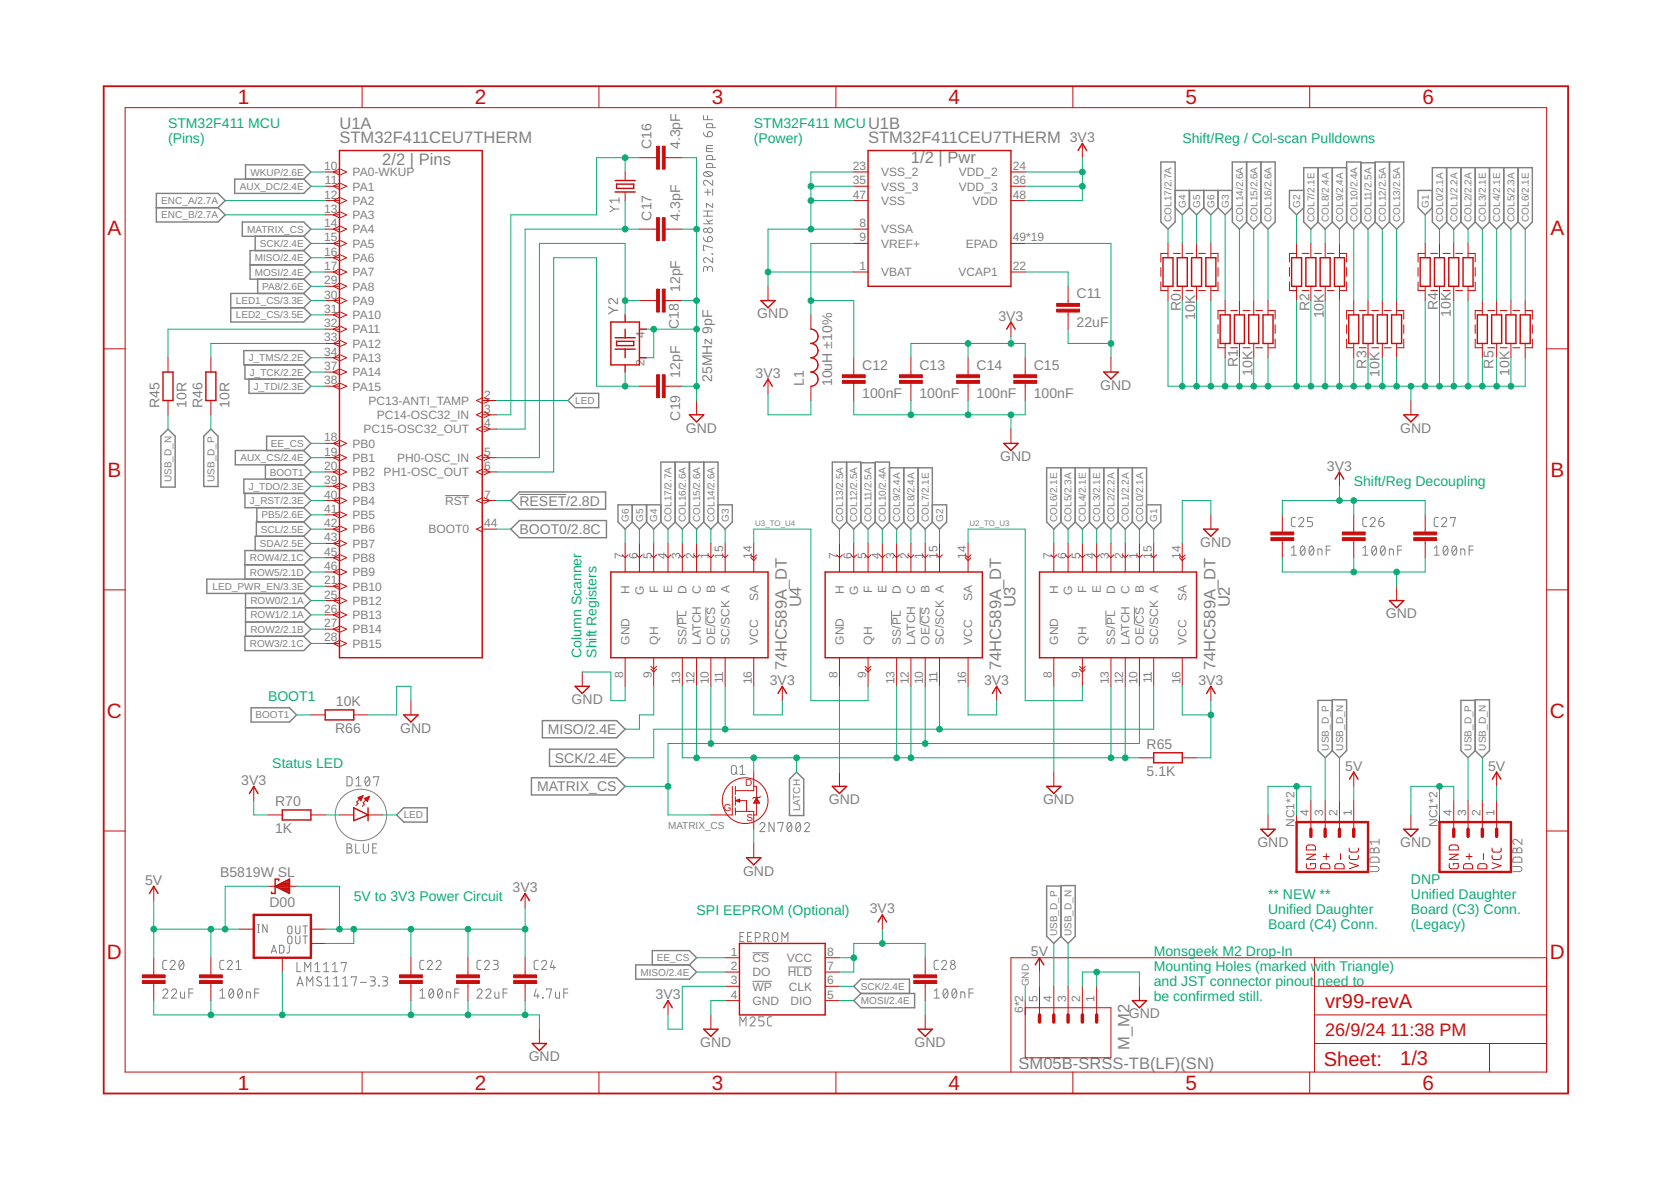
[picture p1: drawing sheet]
<svg xmlns="http://www.w3.org/2000/svg" width="297mm" height="210mm" viewBox="0 0 297 210" stroke-linecap="round" stroke-linejoin="round" font-family="sans-serif">
<defs><g id="words">
<g font-size="3.7" fill="#c90d0c">
<text x="42.3" y="18.5">1</text>
<text x="84.4" y="18.5">2</text>
<text x="126.5" y="18.5">3</text>
<text x="168.6" y="18.5">4</text>
<text x="210.7" y="18.5">5</text>
<text x="252.9" y="18.5">6</text>
<text x="19.1" y="41.9">A</text>
<text x="275.6" y="41.9">A</text>
<text x="19.1" y="84.7">B</text>
<text x="275.6" y="84.7">B</text>
<text x="19" y="127.6">C</text>
<text x="275.5" y="127.6">C</text>
<text x="19" y="170.4">D</text>
<text x="275.5" y="170.4">D</text>
<text x="42.3" y="193.7">1</text>
<text x="84.4" y="193.7">2</text>
<text x="126.5" y="193.7">3</text>
<text x="168.6" y="193.7">4</text>
<text x="210.7" y="193.7">5</text>
<text x="252.9" y="193.7">6</text>
</g>
<g font-size="3.6" fill="#c90d0c">
<text x="235.6" y="179.1">vr99-revA</text>
<text x="235.3" y="189.4">Sheet:</text>
<text x="248.9" y="189.3">1/3</text>
</g>
<g font-size="3.2" fill="#c90d0c">
<text x="235.6" y="184.2">26/9/24</text>
<text x="247.2" y="184.2">11:38 PM</text>
</g>
<g font-size="2.9" fill="#808080">
<text x="60.3" y="22.9">U1A</text>
<text x="154.3" y="22.9">U1B</text>
<text x="60.3" y="25.5">STM32F411CEU7THERM</text>
<text x="68" y="29.3">2/2 | Pins</text>
<text x="154.3" y="25.5">STM32F411CEU7THERM</text>
<text x="161.9" y="29">1/2 | Pwr</text>
<text x="142.4" y="108" transform="rotate(-90 142.4 108)">U4</text>
<text x="180.5" y="108" transform="rotate(-90 180.5 108)">U3</text>
<text x="218.6" y="108" transform="rotate(-90 218.6 108)">U2</text>
<text x="139.9" y="119.1" transform="rotate(-90 139.9 119.1)">74HC589A_DT</text>
<text x="178" y="119.1" transform="rotate(-90 178 119.1)">74HC589A_DT</text>
<text x="216.1" y="119.1" transform="rotate(-90 216.1 119.1)">74HC589A_DT</text>
<text x="181.1" y="190.1">SM05B-SRSS-TB(LF)(SN)</text>
<text x="200.8" y="186.6" transform="rotate(-90 200.8 186.6)">M_M2</text>
</g>
<g font-size="2.5" fill="#0dab76">
<text x="29.9" y="22.8">STM32F411 MCU</text>
<text x="134" y="22.8">STM32F411 MCU</text>
<text x="29.9" y="25.5">(Pins)</text>
<text x="134" y="25.5">(Power)</text>
<text x="210.2" y="25.5">Shift/Reg / Col-scan Pulldowns</text>
<text x="240.6" y="86.4">Shift/Reg Decoupling</text>
<text x="103.4" y="116.9" transform="rotate(-90 103.4 116.9)">Column Scanner</text>
<text x="106.1" y="116.9" transform="rotate(-90 106.1 116.9)">Shift Registers</text>
<text x="47.6" y="124.5">BOOT1</text>
<text x="48.4" y="136.5">Status LED</text>
<text x="62.9" y="160.1">5V to 3V3 Power Circuit</text>
<text x="225.4" y="159.8">** NEW **</text>
<text x="250.8" y="157.1">DNP</text>
<text x="250.8" y="159.8">Unified Daughter</text>
<text x="123.8" y="162.6">SPI EEPROM (Optional)</text>
<text x="225.4" y="162.5">Unified Daughter</text>
<text x="225.4" y="165.1">Board (C4) Conn.</text>
<text x="250.8" y="162.5">Board (C3) Conn.</text>
<text x="250.8" y="165.1">(Legacy)</text>
<text x="205.1" y="169.8">Monsgeek M2 Drop-In</text>
<text x="205.1" y="172.5">Mounting Holes (marked with Triangle)</text>
<text x="205.1" y="175.2">and JST connector pinout</text>
<text x="205.1" y="177.8">be confirmed still.</text>
<text x="234.2" y="175.2">need to</text>
</g>
<g font-size="2.5" fill="#808080">
<text x="115.8" y="26.5" transform="rotate(-90 115.8 26.5)">C16</text>
<text x="120.9" y="26.5" transform="rotate(-90 120.9 26.5)">4.3pF</text>
<text x="190.2" y="25.2">3V3</text>
<text x="115.8" y="39.2" transform="rotate(-90 115.8 39.2)">C17</text>
<text x="120.9" y="39.2" transform="rotate(-90 120.9 39.2)">4.3pF</text>
<text x="120.9" y="51.9" transform="rotate(-90 120.9 51.9)">12pF</text>
<text x="191.4" y="53">C11</text>
<text x="109.9" y="56" transform="rotate(-90 109.9 56)">Y2</text>
<text x="120.7" y="58.5" transform="rotate(-90 120.7 58.5)">C18</text>
<text x="134.6" y="56.6">GND</text>
<text x="177.5" y="57">3V3</text>
<text x="191.4" y="58.1">22uF</text>
<text x="209.9" y="55.3" transform="rotate(-90 209.9 55.3)">R0</text>
<text x="212.5" y="56.8" transform="rotate(-90 212.5 56.8)">10K</text>
<text x="232.7" y="55.3" transform="rotate(-90 232.7 55.3)">R2</text>
<text x="235.3" y="56.6" transform="rotate(-90 235.3 56.6)">10K</text>
<text x="255.6" y="55.1" transform="rotate(-90 255.6 55.1)">R4</text>
<text x="257.9" y="56.3" transform="rotate(-90 257.9 56.3)">10K</text>
<text x="153.3" y="65.7">C12</text>
<text x="163.4" y="65.7">C13</text>
<text x="173.6" y="65.7">C14</text>
<text x="183.8" y="65.7">C15</text>
<text x="220.1" y="65.2" transform="rotate(-90 220.1 65.2)">R1</text>
<text x="242.9" y="65.5" transform="rotate(-90 242.9 65.5)">R3</text>
<text x="265.5" y="65.5" transform="rotate(-90 265.5 65.5)">R5</text>
<text x="120.9" y="67.1" transform="rotate(-90 120.9 67.1)">12pF</text>
<text x="126.6" y="67.9" transform="rotate(-90 126.6 67.9)">25MHz 9pF</text>
<text x="134.3" y="67.1">3V3</text>
<text x="142.9" y="68.7" transform="rotate(-90 142.9 68.7)">L1</text>
<text x="148" y="68.7" transform="rotate(-90 148 68.7)">10uH ±10%</text>
<text x="153.3" y="70.8">100nF</text>
<text x="163.4" y="70.8">100nF</text>
<text x="173.6" y="70.8">100nF</text>
<text x="183.8" y="70.8">100nF</text>
<text x="195.6" y="69.3">GND</text>
<text x="222.6" y="66.8" transform="rotate(-90 222.6 66.8)">10K</text>
<text x="245.2" y="67" transform="rotate(-90 245.2 67)">10K</text>
<text x="268.3" y="66.8" transform="rotate(-90 268.3 66.8)">10K</text>
<text x="28.4" y="72.5" transform="rotate(-90 28.4 72.5)">R45</text>
<text x="33.2" y="72.5" transform="rotate(-90 33.2 72.5)">10R</text>
<text x="36" y="72.5" transform="rotate(-90 36 72.5)">R46</text>
<text x="40.8" y="72.5" transform="rotate(-90 40.8 72.5)">10R</text>
<text x="120.9" y="74.7" transform="rotate(-90 120.9 74.7)">C19</text>
<text x="121.9" y="76.9">GND</text>
<text x="248.9" y="76.9">GND</text>
<text x="177.8" y="82">GND</text>
<text x="235.9" y="83.6">3V3</text>
<text x="92.3" y="89.9">RESET/2.8D</text>
<text x="92.3" y="94.9">BOOT0/2.8C</text>
<text x="213.3" y="97.2">GND</text>
<text x="246.4" y="109.9">GND</text>
<text x="59.7" y="125.5">10K</text>
<text x="101.6" y="125.2">GND</text>
<text x="136.8" y="121.7">3V3</text>
<text x="174.9" y="121.7">3V3</text>
<text x="213" y="121.7">3V3</text>
<text x="59.6" y="130.3">R66</text>
<text x="71.1" y="130.2">GND</text>
<text x="97.4" y="130.5">MISO/2.4E</text>
<text x="98.6" y="135.6">SCK/2.4E</text>
<text x="203.8" y="138">5.1K</text>
<text x="203.8" y="133.2">R65</text>
<text x="239.1" y="137">5V</text>
<text x="264.5" y="137">5V</text>
<text x="42.9" y="139.5">3V3</text>
<text x="48.9" y="143.3">R70</text>
<text x="95.5" y="140.6">MATRIX_CS</text>
<text x="147.3" y="142.9">GND</text>
<text x="185.4" y="142.9">GND</text>
<text x="48.9" y="148.1">1K</text>
<text x="39.1" y="155.9">B5819W SL</text>
<text x="132.1" y="155.6">GND</text>
<text x="223.5" y="150.5">GND</text>
<text x="248.9" y="150.5">GND</text>
<text x="25.8" y="157.3">5V</text>
<text x="47.9" y="161.2">D00</text>
<text x="91.1" y="158.5">3V3</text>
<text x="154.6" y="162.4">3V3</text>
<text x="183.3" y="170">5V</text>
<text x="116.5" y="177.6">3V3</text>
<text x="200.6" y="181">GND</text>
<text x="94" y="188.6">GND</text>
<text x="124.5" y="186.1">GND</text>
<text x="162.6" y="186.1">GND</text>
</g>
<g font-size="2.1" fill="#808080">
<text x="57.6" y="30.2">10</text>
<text x="57.6" y="35.3">12</text>
<text x="57.8" y="32.7">11</text>
<text x="62.7" y="31.3">PA0-WKUP</text>
<text x="62.7" y="33.9">PA1</text>
<text x="151.6" y="30.2">23</text>
<text x="151.6" y="32.7">35</text>
<text x="151.6" y="35.3">47</text>
<text x="156.6" y="31.3">VSS_2</text>
<text x="156.6" y="33.9">VSS_3</text>
<text x="170.5" y="31.3">VDD_2</text>
<text x="170.5" y="33.9">VDD_3</text>
<text x="180.1" y="30.2">24</text>
<text x="180.1" y="32.7">36</text>
<text x="180.1" y="35.3">48</text>
<text x="57.6" y="37.8">13</text>
<text x="57.6" y="40.4">14</text>
<text x="62.7" y="36.4">PA2</text>
<text x="62.7" y="38.9">PA3</text>
<text x="62.7" y="41.5">PA4</text>
<text x="152.8" y="40.4">8</text>
<text x="156.6" y="36.4">VSS</text>
<text x="156.6" y="41.5">VSSA</text>
<text x="172.9" y="36.4">VDD</text>
<text x="57.6" y="42.9">15</text>
<text x="57.6" y="45.4">16</text>
<text x="57.6" y="48">17</text>
<text x="62.7" y="44">PA5</text>
<text x="62.7" y="46.6">PA6</text>
<text x="152.8" y="42.9">9</text>
<text x="152.8" y="48">1</text>
<text x="156.6" y="44">VREF+</text>
<text x="171.7" y="44">EPAD</text>
<text x="180.1" y="48">22</text>
<text x="180.1" y="42.9">49*19</text>
<text x="57.6" y="50.5">29</text>
<text x="57.6" y="53.1">30</text>
<text x="62.7" y="49.1">PA7</text>
<text x="62.7" y="51.6">PA8</text>
<text x="156.6" y="49.1">VBAT</text>
<text x="170.4" y="49.1">VCAP1</text>
<text x="57.6" y="55.6">31</text>
<text x="57.6" y="58.1">32</text>
<text x="62.7" y="54.2">PA9</text>
<text x="62.7" y="56.7">PA10</text>
<text x="62.7" y="59.3">PA11</text>
<text x="57.6" y="60.7">33</text>
<text x="57.6" y="63.2">34</text>
<text x="57.6" y="65.8">37</text>
<text x="62.7" y="61.8">PA12</text>
<text x="62.7" y="64.3">PA13</text>
<text x="114.6" y="65.1" transform="rotate(-90 114.6 65.1)">2</text>
<text x="114.6" y="60" transform="rotate(-90 114.6 60)">4</text>
<text x="57.6" y="68.3">38</text>
<text x="62.7" y="66.9">PA14</text>
<text x="62.7" y="69.4">PA15</text>
<text x="65.5" y="72">PC13-ANTI_TAMP</text>
<text x="86.1" y="70.8">2</text>
<text x="64.6" y="77">PC15-OSC32_OUT</text>
<text x="67" y="74.5">PC14-OSC32_IN</text>
<text x="86.1" y="73.4">3</text>
<text x="86.1" y="75.9">4</text>
<text x="57.6" y="78.5">18</text>
<text x="57.6" y="81">19</text>
<text x="57.6" y="83.5">20</text>
<text x="62.7" y="79.6">PB0</text>
<text x="62.7" y="82.1">PB1</text>
<text x="70.6" y="82.1">PH0-OSC_IN</text>
<text x="86.1" y="81">5</text>
<text x="86.1" y="83.5">6</text>
<text x="57.6" y="86.1">39</text>
<text x="57.6" y="88.6">40</text>
<text x="62.7" y="84.7">PB2 PH1-OSC_OUT</text>
<text x="62.7" y="87.2">PB3</text>
<text x="62.7" y="89.7">PB4</text>
<text x="79.1" y="89.7">RST</text>
<text x="86.1" y="88.6">7</text>
<text x="57.6" y="91.2">41</text>
<text x="57.6" y="93.7">42</text>
<text x="62.7" y="92.3">PB5</text>
<text x="62.7" y="94.8">PB6</text>
<text x="76.2" y="94.8">BOOT0</text>
<text x="86.1" y="93.7">44</text>
<text x="57.6" y="96.2">43</text>
<text x="57.6" y="98.8">45</text>
<text x="57.6" y="101.3">46</text>
<text x="62.7" y="97.3">PB7</text>
<text x="62.7" y="99.9">PB8</text>
<text x="110.8" y="99.3" transform="rotate(-90 110.8 99.3)">7</text>
<text x="113.3" y="99.3" transform="rotate(-90 113.3 99.3)">6</text>
<text x="115.9" y="99.3" transform="rotate(-90 115.9 99.3)">5</text>
<text x="118.4" y="99.3" transform="rotate(-90 118.4 99.3)">4</text>
<text x="120.9" y="99.3" transform="rotate(-90 120.9 99.3)">3</text>
<text x="123.5" y="99.3" transform="rotate(-90 123.5 99.3)">2</text>
<text x="126" y="99.3" transform="rotate(-90 126 99.3)">1</text>
<text x="128.6" y="99.3" transform="rotate(-90 128.6 99.3)">15</text>
<text x="133.6" y="99.3" transform="rotate(-90 133.6 99.3)">14</text>
<text x="148.9" y="99.3" transform="rotate(-90 148.9 99.3)">7</text>
<text x="151.4" y="99.3" transform="rotate(-90 151.4 99.3)">6</text>
<text x="153.9" y="99.3" transform="rotate(-90 153.9 99.3)">5</text>
<text x="156.5" y="99.3" transform="rotate(-90 156.5 99.3)">4</text>
<text x="159" y="99.3" transform="rotate(-90 159 99.3)">3</text>
<text x="161.6" y="99.3" transform="rotate(-90 161.6 99.3)">2</text>
<text x="164.1" y="99.3" transform="rotate(-90 164.1 99.3)">1</text>
<text x="166.6" y="99.3" transform="rotate(-90 166.6 99.3)">15</text>
<text x="171.7" y="99.3" transform="rotate(-90 171.7 99.3)">14</text>
<text x="187" y="99.3" transform="rotate(-90 187 99.3)">7</text>
<text x="189.5" y="99.3" transform="rotate(-90 189.5 99.3)">6</text>
<text x="192" y="99.3" transform="rotate(-90 192 99.3)">5</text>
<text x="194.6" y="99.3" transform="rotate(-90 194.6 99.3)">4</text>
<text x="197.1" y="99.3" transform="rotate(-90 197.1 99.3)">3</text>
<text x="199.7" y="99.3" transform="rotate(-90 199.7 99.3)">2</text>
<text x="202.2" y="99.3" transform="rotate(-90 202.2 99.3)">1</text>
<text x="204.7" y="99.3" transform="rotate(-90 204.7 99.3)">15</text>
<text x="209.8" y="99.3" transform="rotate(-90 209.8 99.3)">14</text>
<text x="57.6" y="103.8">21</text>
<text x="57.6" y="106.4">25</text>
<text x="62.7" y="102.4">PB9</text>
<text x="62.7" y="105">PB10</text>
<text x="62.7" y="107.5">PB12</text>
<text x="111.9" y="105.5" transform="rotate(-90 111.9 105.5)">H</text>
<text x="114.4" y="105.7" transform="rotate(-90 114.4 105.7)">G</text>
<text x="117" y="105.3" transform="rotate(-90 117 105.3)">F</text>
<text x="119.5" y="105.4" transform="rotate(-90 119.5 105.4)">E</text>
<text x="122.1" y="105.5" transform="rotate(-90 122.1 105.5)">D</text>
<text x="124.6" y="105.5" transform="rotate(-90 124.6 105.5)">C</text>
<text x="127.1" y="105.4" transform="rotate(-90 127.1 105.4)">B</text>
<text x="134.7" y="106.9" transform="rotate(-90 134.7 106.9)">SA</text>
<text x="150" y="105.5" transform="rotate(-90 150 105.5)">H</text>
<text x="152.5" y="105.7" transform="rotate(-90 152.5 105.7)">G</text>
<text x="155.1" y="105.3" transform="rotate(-90 155.1 105.3)">F</text>
<text x="157.6" y="105.4" transform="rotate(-90 157.6 105.4)">E</text>
<text x="160.1" y="105.5" transform="rotate(-90 160.1 105.5)">D</text>
<text x="162.7" y="105.5" transform="rotate(-90 162.7 105.5)">C</text>
<text x="165.2" y="105.4" transform="rotate(-90 165.2 105.4)">B</text>
<text x="172.8" y="106.9" transform="rotate(-90 172.8 106.9)">SA</text>
<text x="188.1" y="105.5" transform="rotate(-90 188.1 105.5)">H</text>
<text x="190.6" y="105.7" transform="rotate(-90 190.6 105.7)">G</text>
<text x="193.2" y="105.3" transform="rotate(-90 193.2 105.3)">F</text>
<text x="195.7" y="105.4" transform="rotate(-90 195.7 105.4)">E</text>
<text x="198.2" y="105.5" transform="rotate(-90 198.2 105.5)">D</text>
<text x="200.8" y="105.5" transform="rotate(-90 200.8 105.5)">C</text>
<text x="203.3" y="105.4" transform="rotate(-90 203.3 105.4)">B</text>
<text x="210.9" y="106.9" transform="rotate(-90 210.9 106.9)">SA</text>
<text x="57.6" y="108.9">26</text>
<text x="57.6" y="111.5">27</text>
<text x="62.7" y="110">PB13</text>
<text x="62.7" y="112.6">PB14</text>
<text x="57.6" y="114">28</text>
<text x="62.7" y="115.1">PB15</text>
<text x="111.9" y="114.6" transform="rotate(-90 111.9 114.6)">GND</text>
<text x="117" y="114.6" transform="rotate(-90 117 114.6)">QH</text>
<text x="122.1" y="114.6" transform="rotate(-90 122.1 114.6)">SS/PL</text>
<text x="124.6" y="114.6" transform="rotate(-90 124.6 114.6)">LATCH</text>
<text x="127.1" y="114.6" transform="rotate(-90 127.1 114.6)">OE/CS</text>
<text x="129.7" y="114.6" transform="rotate(-90 129.7 114.6)">SC/SCK A</text>
<text x="134.7" y="114.6" transform="rotate(-90 134.7 114.6)">VCC</text>
<text x="150" y="114.6" transform="rotate(-90 150 114.6)">GND</text>
<text x="155.1" y="114.6" transform="rotate(-90 155.1 114.6)">QH</text>
<text x="160.1" y="114.6" transform="rotate(-90 160.1 114.6)">SS/PL</text>
<text x="162.7" y="114.6" transform="rotate(-90 162.7 114.6)">LATCH</text>
<text x="165.2" y="114.6" transform="rotate(-90 165.2 114.6)">OE/CS</text>
<text x="167.8" y="114.6" transform="rotate(-90 167.8 114.6)">SC/SCK A</text>
<text x="172.8" y="114.6" transform="rotate(-90 172.8 114.6)">VCC</text>
<text x="188.1" y="114.6" transform="rotate(-90 188.1 114.6)">GND</text>
<text x="193.2" y="114.6" transform="rotate(-90 193.2 114.6)">QH</text>
<text x="198.2" y="114.6" transform="rotate(-90 198.2 114.6)">SS/PL</text>
<text x="200.8" y="114.6" transform="rotate(-90 200.8 114.6)">LATCH</text>
<text x="203.3" y="114.6" transform="rotate(-90 203.3 114.6)">OE/CS</text>
<text x="205.9" y="114.6" transform="rotate(-90 205.9 114.6)">SC/SCK A</text>
<text x="210.9" y="114.6" transform="rotate(-90 210.9 114.6)">VCC</text>
<text x="110.8" y="120.4" transform="rotate(-90 110.8 120.4)">8</text>
<text x="115.9" y="120.4" transform="rotate(-90 115.9 120.4)">9</text>
<text x="120.9" y="121.6" transform="rotate(-90 120.9 121.6)">13</text>
<text x="123.5" y="121.6" transform="rotate(-90 123.5 121.6)">12</text>
<text x="126" y="121.6" transform="rotate(-90 126 121.6)">10</text>
<text x="128.6" y="121.5" transform="rotate(-90 128.6 121.5)">11</text>
<text x="133.6" y="121.6" transform="rotate(-90 133.6 121.6)">16</text>
<text x="148.9" y="120.4" transform="rotate(-90 148.9 120.4)">8</text>
<text x="153.9" y="120.4" transform="rotate(-90 153.9 120.4)">9</text>
<text x="159" y="121.6" transform="rotate(-90 159 121.6)">13</text>
<text x="161.6" y="121.6" transform="rotate(-90 161.6 121.6)">12</text>
<text x="164.1" y="121.6" transform="rotate(-90 164.1 121.6)">10</text>
<text x="166.6" y="121.5" transform="rotate(-90 166.6 121.5)">11</text>
<text x="171.7" y="121.6" transform="rotate(-90 171.7 121.6)">16</text>
<text x="187" y="120.4" transform="rotate(-90 187 120.4)">8</text>
<text x="192" y="120.4" transform="rotate(-90 192 120.4)">9</text>
<text x="197.1" y="121.6" transform="rotate(-90 197.1 121.6)">13</text>
<text x="199.7" y="121.6" transform="rotate(-90 199.7 121.6)">12</text>
<text x="202.2" y="121.6" transform="rotate(-90 202.2 121.6)">10</text>
<text x="204.7" y="121.5" transform="rotate(-90 204.7 121.5)">11</text>
<text x="209.8" y="121.6" transform="rotate(-90 209.8 121.6)">16</text>
<text x="230.1" y="147" transform="rotate(-90 230.1 147)">NC1*2</text>
<text x="232.7" y="145" transform="rotate(-90 232.7 145)">4</text>
<text x="235.2" y="145" transform="rotate(-90 235.2 145)">3</text>
<text x="237.8" y="145" transform="rotate(-90 237.8 145)">2</text>
<text x="240.3" y="145" transform="rotate(-90 240.3 145)">1</text>
<text x="255.5" y="147" transform="rotate(-90 255.5 147)">NC1*2</text>
<text x="258.1" y="145" transform="rotate(-90 258.1 145)">4</text>
<text x="260.6" y="145" transform="rotate(-90 260.6 145)">3</text>
<text x="263.1" y="145" transform="rotate(-90 263.1 145)">2</text>
<text x="265.7" y="145" transform="rotate(-90 265.7 145)">1</text>
<text x="129.9" y="169.9">1</text>
<text x="129.9" y="172.4">2</text>
<text x="133.8" y="171">CS</text>
<text x="133.8" y="173.5">DO</text>
<text x="139.8" y="171">VCC</text>
<text x="140.1" y="173.5">HLD</text>
<text x="147" y="169.9">8</text>
<text x="147" y="172.4">7</text>
<text x="129.9" y="175">3</text>
<text x="129.9" y="177.5">4</text>
<text x="133.8" y="176.1">WP</text>
<text x="133.8" y="178.6">GND</text>
<text x="140.2" y="176.1">CLK</text>
<text x="140.5" y="178.6">DIO</text>
<text x="147" y="175">6</text>
<text x="147" y="177.5">5</text>
<text x="184.4" y="178" transform="rotate(-90 184.4 178)">5</text>
<text x="187" y="178" transform="rotate(-90 187 178)">4</text>
<text x="189.5" y="178" transform="rotate(-90 189.5 178)">3</text>
<text x="192" y="178" transform="rotate(-90 192 178)">2</text>
<text x="194.6" y="178" transform="rotate(-90 194.6 178)">1</text>
<text x="181.9" y="180" transform="rotate(-90 181.9 180)">6*2</text>
</g>
<g font-size="1.8" fill="#808080">
<text x="42.6" y="33.7">AUX_DC/2.4E</text>
<text x="44.5" y="31.2">WKUP/2.6E</text>
<text x="28.7" y="36.3">ENC_A/2.7A</text>
<text x="28.7" y="38.8">ENC_B/2.7A</text>
<text x="44" y="41.4">MATRIX_CS</text>
<text x="208.3" y="39.5" transform="rotate(-90 208.3 39.5)">COL17/2.7A</text>
<text x="210.8" y="36.9" transform="rotate(-90 210.8 36.9)">G4</text>
<text x="213.3" y="36.9" transform="rotate(-90 213.3 36.9)">G5</text>
<text x="215.9" y="36.9" transform="rotate(-90 215.9 36.9)">G6</text>
<text x="218.4" y="36.9" transform="rotate(-90 218.4 36.9)">G3</text>
<text x="221" y="39.5" transform="rotate(-90 221 39.5)">COL14/2.6A</text>
<text x="223.5" y="39.5" transform="rotate(-90 223.5 39.5)">COL15/2.6A</text>
<text x="226" y="39.5" transform="rotate(-90 226 39.5)">COL16/2.6A</text>
<text x="231.1" y="36.9" transform="rotate(-90 231.1 36.9)">G2</text>
<text x="233.7" y="39.5" transform="rotate(-90 233.7 39.5)">COL7/2.1E</text>
<text x="236.2" y="39.5" transform="rotate(-90 236.2 39.5)">COL8/2.4A</text>
<text x="238.7" y="39.5" transform="rotate(-90 238.7 39.5)">COL9/2.4A</text>
<text x="241.3" y="39.5" transform="rotate(-90 241.3 39.5)">COL10/2.4A</text>
<text x="243.8" y="39.5" transform="rotate(-90 243.8 39.5)">COL11/2.5A</text>
<text x="246.4" y="39.5" transform="rotate(-90 246.4 39.5)">COL12/2.5A</text>
<text x="248.9" y="39.5" transform="rotate(-90 248.9 39.5)">COL13/2.5A</text>
<text x="254" y="36.9" transform="rotate(-90 254 36.9)">G1</text>
<text x="256.5" y="39.5" transform="rotate(-90 256.5 39.5)">COL0/2.1A</text>
<text x="259.1" y="39.5" transform="rotate(-90 259.1 39.5)">COL1/2.2A</text>
<text x="261.6" y="39.5" transform="rotate(-90 261.6 39.5)">COL2/2.2A</text>
<text x="264.1" y="39.5" transform="rotate(-90 264.1 39.5)">COL3/2.1E</text>
<text x="266.7" y="39.5" transform="rotate(-90 266.7 39.5)">COL4/2.1E</text>
<text x="269.2" y="39.5" transform="rotate(-90 269.2 39.5)">COL5/2.3A</text>
<text x="271.8" y="39.5" transform="rotate(-90 271.8 39.5)">COL6/2.1E</text>
<text x="45.3" y="46.4">MISO/2.4E</text>
<text x="46.2" y="43.9">SCK/2.4E</text>
<text x="45.3" y="49">MOSI/2.4E</text>
<text x="46.6" y="51.5">PA8/2.6E</text>
<text x="41.9" y="54.1">LED1_CS/3.3E</text>
<text x="41.9" y="56.6">LED2_CS/3.5E</text>
<text x="44.2" y="64.2">J_TMS/2.2E</text>
<text x="44.4" y="66.7">J_TCK/2.2E</text>
<text x="45.1" y="69.3">J_TDI/2.3E</text>
<text x="102.2" y="71.8">LED</text>
<text x="42.7" y="82">AUX_CS/2.4E</text>
<text x="48.2" y="79.4">EE_CS</text>
<text x="30.5" y="85.7" transform="rotate(-90 30.5 85.7)">USB_D_N</text>
<text x="38.1" y="85.6" transform="rotate(-90 38.1 85.6)">USB_D_P</text>
<text x="44.2" y="87.1">J_TDO/2.3E</text>
<text x="44.4" y="89.6">J_RST/2.3E</text>
<text x="48" y="84.5">BOOT1</text>
<text x="46.4" y="94.7">SCL/2.5E</text>
<text x="46.5" y="92.1">PB5/2.6E</text>
<text x="111.8" y="92.8" transform="rotate(-90 111.8 92.8)">G6</text>
<text x="114.3" y="92.8" transform="rotate(-90 114.3 92.8)">G5</text>
<text x="116.8" y="92.8" transform="rotate(-90 116.8 92.8)">G4</text>
<text x="119.4" y="92.8" transform="rotate(-90 119.4 92.8)">COL17/2.7A</text>
<text x="121.9" y="92.8" transform="rotate(-90 121.9 92.8)">COL16/2.6A</text>
<text x="124.5" y="92.8" transform="rotate(-90 124.5 92.8)">COL15/2.6A</text>
<text x="127" y="92.8" transform="rotate(-90 127 92.8)">COL14/2.6A</text>
<text x="129.5" y="92.8" transform="rotate(-90 129.5 92.8)">G3</text>
<text x="149.9" y="92.8" transform="rotate(-90 149.9 92.8)">COL13/2.5A</text>
<text x="152.4" y="92.8" transform="rotate(-90 152.4 92.8)">COL12/2.5A</text>
<text x="154.9" y="92.8" transform="rotate(-90 154.9 92.8)">COL11/2.5A</text>
<text x="157.5" y="92.8" transform="rotate(-90 157.5 92.8)">COL10/2.4A</text>
<text x="160" y="92.8" transform="rotate(-90 160 92.8)">COL9/2.4A</text>
<text x="162.6" y="92.8" transform="rotate(-90 162.6 92.8)">COL8/2.4A</text>
<text x="165.1" y="92.8" transform="rotate(-90 165.1 92.8)">COL7/2.1E</text>
<text x="167.6" y="92.8" transform="rotate(-90 167.6 92.8)">G2</text>
<text x="188" y="92.8" transform="rotate(-90 188 92.8)">COL6/2.1E</text>
<text x="190.5" y="92.8" transform="rotate(-90 190.5 92.8)">COL5/2.3A</text>
<text x="193" y="92.8" transform="rotate(-90 193 92.8)">COL4/2.1E</text>
<text x="195.6" y="92.8" transform="rotate(-90 195.6 92.8)">COL3/2.1E</text>
<text x="198.1" y="92.8" transform="rotate(-90 198.1 92.8)">COL2/2.2A</text>
<text x="200.6" y="92.8" transform="rotate(-90 200.6 92.8)">COL1/2.2A</text>
<text x="203.2" y="92.8" transform="rotate(-90 203.2 92.8)">COL0/2.1A</text>
<text x="205.7" y="92.8" transform="rotate(-90 205.7 92.8)">G1</text>
<text x="44.4" y="99.8">ROW4/2.1C</text>
<text x="46.2" y="97.2">SDA/2.5E</text>
<text x="37.8" y="104.8">LED_PWR_EN/3.3E</text>
<text x="44.4" y="102.3">ROW5/2.1D</text>
<text x="44.5" y="107.4">ROW0/2.1A</text>
<text x="44.5" y="109.9">ROW1/2.1A</text>
<text x="44.5" y="112.5">ROW2/2.1B</text>
<text x="44.4" y="115">ROW3/2.1C</text>
<text x="45.4" y="127.7">BOOT1</text>
<text x="236.2" y="133.4" transform="rotate(-90 236.2 133.4)">USB_D_P</text>
<text x="238.7" y="133.4" transform="rotate(-90 238.7 133.4)">USB_D_N</text>
<text x="261.6" y="133.4" transform="rotate(-90 261.6 133.4)">USB_D_P</text>
<text x="264.1" y="133.4" transform="rotate(-90 264.1 133.4)">USB_D_N</text>
<text x="71.8" y="145.5">LED</text>
<text x="118.7" y="147.4">MATRIX_CS</text>
<text x="142.2" y="144.2" transform="rotate(-90 142.2 144.2)">LATCH</text>
<text x="188" y="166.4" transform="rotate(-90 188 166.4)">USB_D_P</text>
<text x="190.5" y="166.4" transform="rotate(-90 190.5 166.4)">USB_D_N</text>
<text x="113.9" y="173.4">MISO/2.4E</text>
<text x="116.7" y="170.9">EE_CS</text>
<text x="153" y="178.5">MOSI/2.4E</text>
<text x="153" y="175.9">SCK/2.4E</text>
<text x="182.9" y="175.3" transform="rotate(-90 182.9 175.3)">GND</text>
</g>
<g font-size="1.8" fill="#c90d0c">
<text x="132.5" y="139.8">D</text>
<text x="128.7" y="144.1">G</text>
<text x="132.7" y="145.8">S</text>
</g>
<g font-size="1.4" fill="#808080">
<text x="134.2" y="93.5">U3_TO_U4</text>
<text x="172.3" y="93.5">U2_TO_U3</text>
</g>
</g></defs>
<g fill="none" stroke="#808080" stroke-width=".18">
<path d="M108.4 36.6l.8 .5M109.2 37.1l-.8 .6M109.2 37.1h.8M110 35.6h-1.6l.4 .4M110 35.1v.9M125.1 23.6a.7 .7 0 0 0 .7 .7M125.1 20.6v.7h1.6M125.1 39.8h1.6M125.1 38.4h1.6M125.1 37.5h1.6M125.2 30.7a1.06 1.06 0 0 1 1.5 .2 .95 .95 0 0 1-1.6 0zM125.3 34.2h1.1"/>
<path d="M125.4 30.6l.9 .7M125.6 39.1l.5 .7M125.6 26.4h1.1M125.8 20.6v.7M125.8 37.5v.9M125.8 33.6v1.1M125.9 23.5a.46 .46 0 0 1 .7 .2 .46 .46 0 0 1-.4 .6h-.4zM126.7 32v1l-.9-.8a.45 .45 0 0 0-.7 .1 .45 .45 0 0 0 .3 .7M126.7 29.8l-.1-.7h-.7l-.3 .1v.6h1.6M126.7 28.4v-.6l-.2-.1-.6-.1-.3 .2v.6h1.6M126.7 25.9h-.9l-.2 .2v.8h1.1M126.7 22.7v-.6l-.2-.1h-.6l-.3 .1v.6h1.6"/>
<path d="M126.7 33.6v1.1M126.7 36.2v.7l-1.1-.7v.7M126.7 39.1l-.8 .4M125.1 42.2a.7 .7 0 0 0 .7 .7M125.8 47.8a.46 .46 0 0 1 .4-.5 .46 .46 0 0 1 .5 .5v.5M125.8 48.1v-.4a.36 .36 0 0 0-.4-.4 .36 .36 0 0 0-.3 .4v.6M125.9 42.1a.46 .46 0 0 1 .7 .2 .46 .46 0 0 1-.4 .6h-.4zM126.6 45.1l.1 .1zM126.7 45.8v.9l-.9-.8a.44 .44 0 0 0-.7 .2 .44 .44 0 0 0 .3 .6M126.7 44.1l-1.6-.5v.9h.1M79.1 88.1h4.3M229.6 97.4l.4-.4v1.7"/>
<path d="M229.6 98.7h.9M230.3 92h-.5l-.2 .3v1.1l.2 .2h.5M230.9 92.3a.44 .44 0 0 1 .6-.3 .44 .44 0 0 1 .1 .7l-.7 .9h.9M231.3 97.2l.3-.2a.97 .97 0 0 1 0 1.7 1.03 1.03 0 0 1-.3-1.5zM231.9 97.4l-.7 .9M232.9 97.2l.2-.2a.97 .97 0 0 1 0 1.7 1.03 1.03 0 0 1-.2-1.5zM233.3 92h-.9v.7h.6a.46 .46 0 0 1 .3 .4 .46 .46 0 0 1-.3 .5h-.6M233.5 97.4l-.7 .9M234.3 98.7v-1.1h.4l.3 .1v1M235.8 97.8h.7M236.5 97h-.7v1.7M242.3 98.7h.8"/>
<path d="M242.3 97.4l.4-.4v1.7M243 92h-.5l-.2 .3v1.1l.2 .2h.5M243.5 92.3a.45 .45 0 0 1 .7-.3 .45 .45 0 0 1 .1 .7l-.8 .9h1M244 97.2l.3-.2a.97 .97 0 0 1 0 1.7 1.03 1.03 0 0 1-.3-1.5zM244.6 97.4l-.7 .9M245.1 92.7h.6a.45 .45 0 0 1 .3 .5 .45 .45 0 0 1-.5 .4 .45 .45 0 0 1-.4-.5zM245.6 97.2l.2-.2a.97 .97 0 0 1 0 1.7 1.03 1.03 0 0 1-.2-1.5zM245.8 92a.7 .7 0 0 0-.7 .7M246.2 97.4l-.7 .9M247 98.7v-1.1h.4l.2 .1 .1 1M248.5 97.8h.7M249.2 97h-.7v1.7"/>
<path d="M255 98.7h.8M255 97.4l.4-.4v1.7M255.7 92h-.5l-.2 .3v1.1l.2 .2h.5M256.2 92.3a.45 .45 0 0 1 .7-.3 .45 .45 0 0 1 .1 .7l-.8 .9h1M256.7 97.2l.3-.2a.97 .97 0 0 1 0 1.7 1.03 1.03 0 0 1-.3-1.5zM257.3 97.4l-.7 .9M257.8 92.1v-.1h.9l-.4 1.6M258.3 97.2l.2-.2a.97 .97 0 0 1 0 1.7 1.03 1.03 0 0 1-.2-1.5zM258.9 97.4l-.7 .9M259.7 98.7v-1.1h.4l.2 .1 .1 1M261.2 97.8h.7M261.9 97h-.7v1.7"/>
<path d="M120.4 108.5v2.6M125.5 107.9v3M158.5 108.5v2.6M163.6 107.9v3M196.6 108.5v2.6M201.7 107.9v3M61.7 138h.4a.44 .44 0 0 1 .5 .5v.7a.43 .43 0 0 1-.5 .5h-.4zM63.3 139.7h.9M63.3 138.4l.5-.4v1.7M65.1 138.2l.2-.2a.97 .97 0 0 1 0 1.7 1.02 1.02 0 0 1-.2-1.5zM65.7 138.4l-.7 .9M66.4 138.2v-.2h.9l-.4 1.7"/>
<path d="M130.1 136.2a.44 .44 0 0 1 .5-.1 .44 .44 0 0 1 .3 .4v.7a.44 .44 0 0 1-.4 .4 .44 .44 0 0 1-.5-.4v-.9zM130.7 137.3l.4 .3M131.5 136.4l.5-.4v1.6M131.5 137.6h.9M61.7 150h.4a.36 .36 0 0 1 .4 .3 .36 .36 0 0 1-.4 .4 .46 .46 0 0 1 .5 .5 .46 .46 0 0 1-.5 .4h-.4zM61.7 150.7h.4M63.2 150v1.6h.7M64.6 150v1.2a.46 .46 0 0 0 .4 .4 .46 .46 0 0 0 .5-.4v-1.2M66.3 150.7h.5M67 150h-.7v1.6h.7M135.1 146.5a.44 .44 0 0 1 .6-.3 .44 .44 0 0 1 .1 .7l-.7 .9h.9M137.6 146.2v1.6l-.9-1.6v1.6"/>
<path d="M138.3 146.4v-.2h.9l-.4 1.6M140.1 146.3l.2-.1a.95 .95 0 0 1 0 1.6 1.04 1.04 0 0 1-.2-1.5zM140.7 146.5l-.7 .9M141.6 146.3l.3-.1a.95 .95 0 0 1 0 1.6 1.04 1.04 0 0 1-.3-1.5zM142.2 146.5l-.7 .9M143 146.5a.44 .44 0 0 1 .6-.3 .44 .44 0 0 1 .2 .7l-.8 .9h.9M243.5 154h1.2a.46 .46 0 0 1 .5 .5 .46 .46 0 0 1-.5 .4h-1.2M243.6 150.9l.4-.1 .2 .3a.46 .46 0 0 1 .5-.4 .46 .46 0 0 1 .5 .4v.5h-1.7zM243.6 152.5a1.3 1.3 0 0 1 1.3-.1l.2 .2 .1 .6h-1.7zM244.2 151.1v.5M245.2 149.2v.9M245.2 149.6h-1.7l.4 .5"/>
<path d="M268.9 154h1.2a.46 .46 0 0 1 .4 .5 .46 .46 0 0 1-.4 .4h-1.2M269 150.9l.4-.1 .2 .3a.44 .44 0 0 1 .5-.4 .44 .44 0 0 1 .4 .4v.5h-1.6zM269 152.5a1.3 1.3 0 0 1 1.3-.1l.2 .2v.6h-1.6zM269.6 151.1v.5M270.5 149.2v.9l-.9-.8a.44 .44 0 0 0-.7 .1 .44 .44 0 0 0 .4 .7M28.9 176.1a.44 .44 0 0 1 .7-.3 .44 .44 0 0 1 .1 .7l-.8 .9h.9M29.7 170.7h-.6l-.2 .3 .1 1.1 .1 .2h.6M30.2 171a.45 .45 0 0 1 .7-.3 .45 .45 0 0 1 .1 .7l-.8 .9h.9M30.5 176.1a.45 .45 0 0 1 .6-.3 .45 .45 0 0 1 .2 .7l-.8 .9h.9M32 170.8l.2-.1a.95 .95 0 0 1 0 1.6 1.06 1.06 0 0 1-.2-1.5zM32.1 176.3v.9l.3 .2h.4v-1.1M32.6 171l-.7 1"/>
<path d="M33.6 176.5h.7M34.3 175.8h-.7v1.6M39.1 177.4h.9M39.1 176.1l.4-.3v1.6M39.8 170.7h-.5l-.2 .3 .1 1.2 .6 .1M40.4 171a.44 .44 0 0 1 .6-.3 .44 .44 0 0 1 .1 .7l-.7 .9h.9M40.9 175.9l.2-.1a.97 .97 0 0 1 0 1.6 1.03 1.03 0 0 1-.2-1.5zM41.5 176.1l-.8 .9M42 172.3h.9M42 171l.4-.3v1.6M42.4 175.9l.3-.1a.95 .95 0 0 1 0 1.6 1.06 1.06 0 0 1-.3-1.5zM43 176.1l-.7 .9"/>
<path d="M43.8 177.4v-1.1h.5l.2 .1v1M45.3 176.5h.7M45.8 165.7h.3M45.8 164.3h.3M46 164.3v1.4M46 175.8h-.7v1.6M47.5 164.3v1.4l-.8-1.4v1.4M48.2 169.4l.5-1.4 .4 1.4M48.3 169.1h.7M49.7 168h.5l.3 .3v.9l-.3 .2h-.5zM51.2 166.5l.3-.2 .3 .2 .1 .9a.38 .38 0 0 1-.4 .3 .38 .38 0 0 1-.4-.3zM51.2 164.7l.3-.1 .3 .1 .1 .9a.38 .38 0 0 1-.4 .4 .38 .38 0 0 1-.4-.4z"/>
<path d="M51.4 168v1.2l-.2 .2h-.2M52.6 166.3v1.1a.38 .38 0 0 0 .3 .3 .38 .38 0 0 0 .4-.3v-1.1M52.6 164.6v1a.38 .38 0 0 0 .3 .4 .38 .38 0 0 0 .4-.4v-1M52.8 175.2l.5-1.6 .6 1.6M52.8 171.1v1.6h.7M52.9 174.8h.8M53.9 166.3h.8M53.9 164.6h.8M54.2 172.7v-1.6l.5 .9 .5-.9v1.6M54.3 164.6v1.4M54.3 166.3v1.4M54.5 175.2v-1.6l.6 .9 .5-.9v1.6"/>
<path d="M56 172.7h.9M56 171.4l.4-.3v1.6M57.1 173.7a.41 .41 0 0 0-.6 0 .41 .41 0 0 0 0 .6l.5 .3a.41 .41 0 0 1 0 .6 .41 .41 0 0 1-.6-.1l-.1-.1M57.5 172.7h.9M57.5 171.4l.5-.3v1.6M57.8 174l.4-.4v1.6M57.8 175.2h.9M59.1 172.7h.9M59.1 171.4l.4-.3v1.6M59.4 175.2h.8M59.4 174l.4-.4v1.6M60.7 171.2v-.1h.9l-.5 1.6"/>
<path d="M60.9 175.2h.9M60.9 174l.5-.4v1.6M62.5 173.8v-.2h.9l-.5 1.6M64.1 174.6h1M65.8 173.6h.6a.36 .36 0 0 1 .3 .4 .36 .36 0 0 1-.3 .3h-.4M66.3 174.3a.46 .46 0 0 1 .4 .5 .46 .46 0 0 1-.4 .4h-.5M67.3 175.1l.1 .1zM68 173.6h.5a.36 .36 0 0 1 .4 .4 .36 .36 0 0 1-.4 .3h-.3M68.5 174.3a.46 .46 0 0 1 .4 .5 .46 .46 0 0 1-.4 .4h-.5M74.6 176.1l.5-.3v1.6M74.6 177.4h.9M75.4 170.7h-.5l-.3 .3 .1 1.1 .2 .2h.5"/>
<path d="M75.9 171a.44 .44 0 0 1 .7-.3 .44 .44 0 0 1 .1 .7l-.8 .9h1M76.4 175.9l.2-.1a.95 .95 0 0 1 0 1.6 1.06 1.06 0 0 1-.2-1.5zM77 176.1l-.7 .9M77.5 171a.44 .44 0 0 1 .6-.3 .44 .44 0 0 1 .2 .7l-.8 .9h.9M78 175.9l.2-.1a.97 .97 0 0 1 0 1.6 1.01 1.01 0 0 1-.2-1.5zM78.6 176.1l-.7 .9M79.4 177.4v-1.1h.4l.3 .1v1M80.8 176.5h.8M81.6 175.8h-.8v1.6M84.8 176.1a.44 .44 0 0 1 .6-.3 .44 .44 0 0 1 .2 .7l-.8 .9h.9M85.5 170.7h-.5l-.2 .3v1.1l.2 .2h.5M86.1 171a.44 .44 0 0 1 .6-.3 .44 .44 0 0 1 .2 .7l-.8 .9h.9"/>
<path d="M86.4 176.1a.44 .44 0 0 1 .6-.3 .44 .44 0 0 1 .1 .7l-.7 .9h.9M87.7 170.7h.5a.36 .36 0 0 1 .4 .3 .36 .36 0 0 1-.4 .4h-.4M88 176.3v.9l.2 .2h.5v-1.1M88.1 171.4a.46 .46 0 0 1 .5 .5 .46 .46 0 0 1-.5 .4h-.4M89.4 176.5h.7M90.1 175.8h-.7v1.6M95.3 175.8l-.3 1.2h.9M95.6 176.7v.7M95.7 170.7h-.5l-.2 .3v1.1l.2 .2h.5M96.3 171a.44 .44 0 0 1 .6-.3 .44 .44 0 0 1 .1 .7l-.7 .9h.9M96.5 177.3v.1zM97.1 175.9v-.1h.9l-.4 1.6"/>
<path d="M98.2 170.7l-.4 1.3h.9M98.4 171.6v.7M98.7 176.3l.1 .9 .2 .2h.5v-1.1M100.2 176.5h.7M100.9 175.8h-.7v1.6M131.5 166.5h.6M132.2 165.7h-.7v1.7h.7M132.9 166.5h.5M133.6 165.7h-.7v1.7h.7M133.8 169.3h2.9M133.8 174.4h3.4M134.3 166.6h.4a.46 .46 0 0 0 .4-.4 .46 .46 0 0 0-.4-.5h-.4v1.7"/>
<path d="M135.8 166.6h.4a.46 .46 0 0 0 .5-.4 .46 .46 0 0 0-.5-.5h-.4v1.7M136.3 166.6l.4 .8M137.5 165.9l.3-.2a.43 .43 0 0 1 .5 .5v.7a.46 .46 0 0 1-.5 .5 .46 .46 0 0 1-.4-.5zM139 167.4v-1.7l.5 .9 .6-.9v1.7M140.1 171.9h4.3M166.1 177.4h.9M166.1 176.1l.4-.3v1.6M166.8 170.7h-.5l-.2 .3 .1 1.2 .6 .1M167.4 171a.44 .44 0 0 1 .6-.3 .44 .44 0 0 1 .1 .7l-.7 .9h.9M167.8 175.9l.3-.1a.97 .97 0 0 1 0 1.6 1.03 1.03 0 0 1-.3-1.5zM168.4 176.1l-.7 .9M169.4 175.9l.2-.1a.95 .95 0 0 1 0 1.6 1.06 1.06 0 0 1-.2-1.5z"/>
<path d="M170 176.1l-.7 .9M170.8 177.4v-1.1h.4l.3 .1v1M172.3 176.5h.7M173 175.8h-.7v1.6M131.5 182.3v-1.6l.6 .9 .5-.9v1.6M133.3 181.1a.44 .44 0 0 1 .7-.4 .44 .44 0 0 1 .1 .7l-.8 .9h.9M135.8 180.7h-.9v.7h.5a.45 .45 0 0 1 .4 .5 .45 .45 0 0 1-.4 .4h-.5M137.2 180.7h-.5l-.2 .4v1l.2 .2h.5"/>
<circle cx="125.4" cy="40.9" r=".36"/>
<circle cx="126.2" cy="40.9" r=".45"/>
<circle cx="64.2" cy="144.8" r="4.6"/>
<circle cx="169.4" cy="171" r=".36"/>
<circle cx="169.4" cy="171.9" r=".45"/>
</g>
<g fill="none" stroke="#808080" stroke-width=".25">
<path d="M27.8 34.4h11l1.2 1.2-1.2 1.3 1.2 1.3-1.2 1.3h-11zM27.8 36.9h11M41.7 31.8h12.3l1.3 1.3-1.3 1.3h-12.3zM43.1 39.5h10.9l1.3 1.2-1.3 1.3h-10.9zM43.6 31.8v-2.5h10.4l1.3 1.3-1.3 1.2M206.4 28.8h2.5v10.7l-1.3 1.2-1.2-1.2zM208.9 36.9l1.3 1.3 1.2-1.3M208.9 33.8h10.2M211.4 36.9l1.3 1.3 1.3-1.3M211.4 33.8v3.1M214 36.9l1.2 1.3 1.3-1.3M214 33.8v3.1"/>
<path d="M216.5 36.9l1.3 1.3 1.3-1.3M216.5 33.8v3.1M221.6 39.5l1.3 1.2 1.2-1.2M221.6 28.8v10.7M221.6 39.5l-1.3 1.2-1.2-1.2v-10.7h7.6v10.7l-1.3 1.2-1.3-1.2M224.1 28.8v10.7M231.8 33.8h-2.6v3.1l1.3 1.3 1.3-1.3M234.3 29.8v9.7M234.3 39.5l1.3 1.2 1.2-1.2M236.8 29.8v9.7M236.8 39.5l1.3 1.2 1.3-1.2M239.4 39.5v-10.7h2.5v10.7"/>
<path d="M239.4 29.8h-7.6v9.7l1.2 1.2 1.3-1.2M239.4 39.5l1.2 1.2 1.3-1.2M241.9 39.5l1.3 1.2 1.3-1.2M241.9 28.9h2.6M244.5 39.5v-10.7h5v10.7l-1.2 1.2-1.3-1.2M244.5 39.5l1.2 1.2 1.3-1.2M247 28.8v10.7M254.6 33.8h-2.5v3.1l1.2 1.3 1.3-1.3M257.2 39.5l-1.3 1.2-1.3-1.2v-9.7h17.8v9.7l-1.3 1.2-1.2-1.2M257.2 29.8v9.7M257.2 39.5l1.2 1.2 1.3-1.2M259.7 29.8v9.7"/>
<path d="M259.7 39.5l1.3 1.2 1.2-1.2M262.2 29.8v9.7M262.2 39.5l1.3 1.2 1.3-1.2M264.8 29.8v9.7M264.8 39.5l1.2 1.2 1.3-1.2M267.3 29.8v9.7M267.3 39.5l1.3 1.2 1.3-1.2M269.9 29.8v9.7M41 54.7h13M44.4 47.1h9.6M45.4 42v2.5M45.8 49.6v2.6"/>
<path d="M54 44.5l1.3 1.3-1.3 1.3M54 44.5h-9.6v5.1h9.6M54 47.1l1.3 1.2-1.3 1.3M54 49.6l1.3 1.3-1.3 1.3M54 42l1.3 1.3-1.3 1.2M54 52.2l1.3 1.2-1.3 1.3M54 52.2h-13v5h13l1.3-1.2-1.3-1.3M29.9 76.3l1.2 1.2v9.1h-2.5v-9.1zM37.5 76.3l1.3 1.2v9h-2.6v-9zM43.3 62.3h10.7l1.3 1.3-1.3 1.3h-10.7zM43.5 64.9v2.5h10.5M44.3 67.4v2.5h9.7l1.3-1.3-1.3-1.2"/>
<path d="M54 64.9l1.3 1.2-1.3 1.3M101 71.2l1.2-1.3h4.2v2.6h-4.2zM43.5 87.7v2.5h10.5M45.7 90.2v2.6M47.2 82.6v2.6M47.4 80.1v-2.6h6.6l1.3 1.3-1.3 1.3M54 95.3l1.3 1.3-1.3 1.3M54 97.9h-10.5v5M54 95.3h-8.6v2.6M54 92.8l1.3 1.2-1.3 1.3M54 92.8h-8.4v2.5M54 80.1h-12.2v2.5h12.2"/>
<path d="M54 82.6l1.3 1.3-1.3 1.3M54 85.2h-10.7v2.5h10.7M54 97.9l1.3 1.2-1.3 1.3M54 85.2l1.3 1.2-1.3 1.3M54 87.7l1.3 1.3-1.3 1.2M54 80.1l1.3 1.2-1.3 1.3M54 90.2l1.3 1.3-1.3 1.3M90.8 89l1.5-1.6h15.4v3.1h-15.4zM90.8 94l1.5-1.5h15.5v3.1h-15.5zM112.4 92.8l1.3 1.2 1.2-1.2M112.4 89.7v3.1M114.9 89.7v3.1"/>
<path d="M114.9 92.8l1.3 1.2 1.3-1.2M117.5 92.8v-10.7h10.1v10.7M117.5 92.8l1.2 1.2 1.3-1.2M117.5 89.7h-7.6v3.1l1.2 1.2 1.3-1.2M120 82.1v10.7M120 92.8l1.3 1.2 1.3-1.2M122.6 92.8l1.2 1.2 1.3-1.2M122.6 82.1v10.7M125.1 82.1v10.7M125.1 92.8l1.3 1.2 1.2-1.2M127.6 89.7h2.6v3.1l-1.3 1.2-1.3-1.2M150.5 92.8l-1.3 1.2-1.2-1.2v-10.7h5v10.7"/>
<path d="M150.5 92.8l1.3 1.2 1.2-1.2M150.5 82.1v10.7M153 92.8l1.3 1.2 1.3-1.2M153 82.3h2.6M155.6 92.8v-10.7h2.5v10.7M155.6 92.8l1.2 1.2 1.3-1.2M158.1 83.1h7.6v9.7M158.1 92.8l1.3 1.2 1.3-1.2M160.7 92.8l1.2 1.2 1.3-1.2M160.7 83.1v9.7M163.2 92.8l1.3 1.2 1.2-1.2M163.2 83.1v9.7"/>
<path d="M165.7 89.7h2.6v3.1l-1.3 1.2-1.3-1.2M188.6 83.1v9.7M188.6 92.8l-1.3 1.2-1.2-1.2v-9.7h17.7v9.7M188.6 92.8l1.3 1.2 1.2-1.2M191.1 83.1v9.7M191.1 92.8l1.3 1.2 1.3-1.2M193.7 92.8l1.2 1.2 1.3-1.2M193.7 83.1v9.7M196.2 92.8l1.3 1.2 1.3-1.2M196.2 83.1v9.7M198.8 92.8l1.2 1.2 1.3-1.2M198.8 83.1v9.7"/>
<path d="M201.3 92.8l1.2 1.2 1.3-1.2M201.3 83.1v9.7M203.8 89.7h2.6v3.1l-1.3 1.2-1.3-1.2M43.5 113.1h10.5l1.3 1.3-1.3 1.2h-10.5zM43.5 100.4h10.5M43.6 108h10.4M43.6 105.5v7.6M43.6 110.6h10.4M54 105.5l1.3 1.2-1.3 1.3M54 102.9h-17.2v2.6h17.2M54 108l1.3 1.3-1.3 1.3M54 110.6l1.3 1.2-1.3 1.3"/>
<path d="M54 100.4l1.3 1.3-1.3 1.2M54 102.9l1.3 1.3-1.3 1.3M44.6 125.8h6.9l1.2 1.3-1.2 1.2h-6.9zM94.5 138.2h15.1l1.5 1.6-1.5 1.5h-15.1zM96.4 128.1h13.2l1.5 1.5-1.5 1.5h-13.2zM97.7 133.2h11.9l1.5 1.5-1.5 1.5h-11.9zM140.3 138.5l1.3-1.3 1.3 1.3v6.4h-2.6zM236.8 124.4h2.6v9l-1.3 1.3-1.3-1.3zM236.8 124.5h-2.5v8.9l1.3 1.3 1.2-1.3M262.2 124.4h2.6v9l-1.3 1.3-1.3-1.3zM262.2 124.5h-2.5v8.9l1.3 1.3 1.2-1.3M70.5 144.8l1.3-1.2h4.1v2.5h-4.1z"/>
<path d="M188.6 157.4h2.5v9l-1.2 1.3-1.3-1.3zM188.6 157.5h-2.5v8.9l1.2 1.3 1.3-1.3M113 171.5h9.6l1.2 1.3-1.2 1.2h-9.6zM116 171.5v-2.5h6.6l1.2 1.2-1.2 1.3M151.8 177.8l1.2-1.2h9.6v2.5h-9.6zM153 176.6l-1.2-1.3 1.2-1.3h8.7v2.6"/>
</g>
<path d="M92.3 87.9h8.3" fill="none" stroke="#808080" stroke-width=".19"/>
<g fill="none" stroke="#c90d0c" stroke-width=".18">
<path d="M22.2 19.1h252.7v171.4h-252.7zM64.4 15.3v3.8M106.5 15.3v3.8M148.6 15.3v3.8M190.7 15.3v3.8M232.8 15.3v3.8M57.8 30.6h2.5M57.8 33.1h2.5M57.8 35.6h2.5M57.8 38.2h2.5M60.3 30.1l-1.1 .5 1.1 .5M60.3 32.6l-1.1 .5 1.1 .5"/>
<path d="M60.3 35.1l-1.1 .5 1.1 .6M60.3 37.7l-1.1 .5 1.1 .5M60.5 30.1l1.1 .5-1.1 .5M60.5 32.6l1.1 .5-1.1 .5M60.5 35.1l1.1 .5-1.1 .6M60.5 37.7l1.1 .5-1.1 .5M111.1 30.6v1.5M111.1 34.1v1.5M113.7 28h3M118.2 28h3.1M151.8 30.6h2.5M151.8 33.1h2.5"/>
<path d="M151.8 35.6h2.5M179.7 30.6h2.5M179.7 33.1h2.5M179.7 35.6h2.5M192.4 25.5v2.5M57.8 40.7h2.5M57.8 53.4h2.5M57.8 43.3h2.5M57.8 45.8h2.5M57.8 48.3h2.5M57.8 50.9h2.5M57.8 56h2.5"/>
<path d="M57.8 58.5h2.5M60.3 40.2l-1.1 .5 1.1 .5M60.3 42.8l-1.1 .5 1.1 .5M60.3 45.3l-1.1 .5 1.1 .5M60.3 47.8l-1.1 .5 1.1 .6M60.3 50.4l-1.1 .5 1.1 .5M60.3 52.9l-1.1 .5 1.1 .5M60.3 55.5l-1.1 .5 1.1 .5M60.3 58l-1.1 .5 1.1 .5M60.5 40.2l1.1 .5-1.1 .5M60.5 42.8l1.1 .5-1.1 .5M60.5 45.3l1.1 .5-1.1 .5"/>
<path d="M60.5 47.8l1.1 .5-1.1 .6M60.5 50.4l1.1 .5-1.1 .5M60.5 52.9l1.1 .5-1.1 .5M60.5 55.5l1.1 .5-1.1 .5M60.5 58l1.1 .5-1.1 .5M113.7 40.7h3M113.7 53.4h3M118.2 40.7h3.1M118.2 53.4h3.1M136.5 50.9v2.5M144.1 56v2.5M151.8 40.7h2.5"/>
<path d="M151.8 43.3h2.5M151.8 48.3h2.5M179.7 57.2v2.6M179.7 43.3h2.5M179.7 48.3h2.5M189.9 50.9v3M189.9 55.5v3M206.4 50.1v1.5h1.2M206.4 47.6v1.5M207.6 45h-1.2v1.6M207.6 43.3v2.5M207.6 50.9v2.5"/>
<path d="M208.6 51.6h1.2M208.6 45h1.2M210.2 43.3v2.5M210.2 50.9v2.5M210.8 51.6h1.3M210.8 45h1.3M212.7 43.3v2.5M212.7 50.9v2.5M213.1 51.6h1.2M213.1 45h1.2M215.2 43.3v2.5M215.2 50.9v2.5"/>
<path d="M215.3 45h1.2v1.6M216.5 47.6v1.5M216.5 50.1v1.5h-1.2M216.5 57.7v1.6M217.8 55.2h-1.3v1.5M217.8 53.4v2.6M218.8 55.2h1.2M220.3 53.4v2.6M221 55.2h1.2M222.9 53.4v2.6M223.2 55.2h1.3M225.4 53.4v2.6"/>
<path d="M225.4 55.2h1.3v1.5M226.7 57.7v1.6M229.2 50.1v1.5h1.2M229.2 47.6v1.5M230.4 45h-1.2v1.6M230.5 43.3v2.5M230.5 50.9v2.5M231.5 51.6h1.2M231.5 45h1.2M233 43.3v2.5M233 50.9v2.5M233.7 51.6h1.2"/>
<path d="M233.7 45h1.2M235.6 43.3v2.5M235.6 50.9v2.5M235.9 51.6h1.3M235.9 45h1.3M238.1 43.3v2.5M238.1 50.9v2.5M238.1 45h1.3v1.6M239.4 50.1v1.5h-1.3M239.4 47.6v1.5M239.4 57.7v1.6M240.6 55.2h-1.2v1.5"/>
<path d="M240.6 53.4v2.6M241.6 55.2h1.2M243.2 53.4v2.6M243.8 55.2h1.3M245.7 53.4v2.6M246.1 55.2h1.2M248.3 53.4v2.6M248.3 55.2h1.2v1.5M249.5 57.7v1.6M252.1 50.1v1.5h1.2M252.1 47.6v1.5M253.3 45h-1.2v1.6"/>
<path d="M253.3 43.3v2.5M253.3 50.9v2.5M254.3 51.6h1.2M254.3 45h1.2M255.9 43.3v2.5M255.9 50.9v2.5M256.5 51.6h1.3M256.5 45h1.3M258.4 43.3v2.5M258.4 50.9v2.5M258.8 51.6h1.2M258.8 45h1.2"/>
<path d="M261 43.3v2.5M261 50.9v2.5M261 45h1.2v1.6M262.2 50.1v1.5h-1.2M262.2 47.6v1.5M262.2 57.7v1.6M263.5 55.2h-1.3v1.5M263.5 53.4v2.6M264.5 55.2h1.2M266 53.4v2.6M266.7 55.2h1.2M268.6 53.4v2.6"/>
<path d="M268.9 55.2h1.3M271.1 53.4v2.6M271.2 55.2h1.2v1.5M272.4 57.7v1.6M18.4 62h3.8M29.9 63.6v2.5M29.9 71.2v2.5M37.5 63.6v2.5M37.5 71.2v2.5M57.8 68.6h2.5M57.8 61h2.5M57.8 63.6h2.5"/>
<path d="M57.8 66.1h2.5M57.8 78.8h2.5M60.3 60.5l-1.1 .5 1.1 .6M60.3 63.1l-1.1 .5 1.1 .5M60.3 65.6l-1.1 .5 1.1 .5M60.3 68.1l-1.1 .5 1.1 .6M60.3 78.3l-1.1 .5 1.1 .5M60.5 60.5l1.1 .5-1.1 .6M60.5 63.1l1.1 .5-1.1 .5M60.5 65.6l1.1 .5-1.1 .5M60.5 68.1l1.1 .5-1.1 .6M60.5 78.3l1.1 .5-1.1 .5"/>
<path d="M85.7 71.2h2.6M85.7 73.7h2.6M85.7 76.3h2.6M85.8 70.7l-1.1 .5 1.1 .5M85.8 73.2l-1.1 .5 1.1 .5M85.8 75.8l-1.1 .5 1.1 .5M86 70.7l1.1 .5-1.1 .5M86 73.2l1.1 .5-1.1 .5M86 75.8l1.1 .5-1.1 .5M113.7 68.6h3M118.2 68.6h3.1M123.8 71.2v2.5"/>
<path d="M136.5 67.4v2.5M144.1 68.6v2.6M151.8 63.6v3M151.8 68.1v3.1M161.9 63.6v3M161.9 68.1v3.1M172.1 63.6v3M172.1 68.1v3.1M179.7 76.3v2.5M182.2 63.6v3M182.2 68.1v3.1M197.5 63.6v2.5"/>
<path d="M216.5 60.3v1.5h1.3M217.8 61v2.6M218.8 61.8h1.2M220.3 61v2.6M221 61.8h1.2M222.9 61v2.6M223.2 61.8h1.3M225.4 61v2.6M226.7 60.3v1.5h-1.3M239.4 60.3v1.5h1.2M240.6 61v2.6M241.6 61.8h1.2"/>
<path d="M243.2 61v2.6M243.8 61.8h1.3M245.7 61v2.6M246.1 61.8h1.2M248.3 61v2.6M249.5 60.3v1.5h-1.2M250.8 71.2v2.5M262.2 60.3v1.5h1.3M263.5 61v2.6M264.5 61.8h1.2M266 61v2.6M266.7 61.8h1.2"/>
<path d="M268.6 61v2.6M268.9 61.8h1.3M271.1 61v2.6M272.4 60.3v1.5h-1.2M274.9 62h3.8M57.8 81.3h2.5M57.8 83.9h2.5M57.8 86.4h2.5M57.8 89h2.5M57.8 91.5h2.5M57.8 94h2.5M57.8 96.6h2.5"/>
<path d="M57.8 99.1h2.5M60.3 80.8l-1.1 .5 1.1 .6M60.3 83.4l-1.1 .5 1.1 .5M60.3 85.9l-1.1 .5 1.1 .5M60.3 88.5l-1.1 .5 1.1 .5M60.3 91l-1.1 .5 1.1 .5M60.3 93.5l-1.1 .5 1.1 .6M60.3 96.1l-1.1 .5 1.1 .5M60.3 98.6l-1.1 .5 1.1 .5M60.5 80.8l1.1 .5-1.1 .6M60.5 83.4l1.1 .5-1.1 .5M60.5 85.9l1.1 .5-1.1 .5"/>
<path d="M60.5 88.5l1.1 .5-1.1 .5M60.5 91l1.1 .5-1.1 .5M60.5 93.5l1.1 .5-1.1 .6M60.5 96.1l1.1 .5-1.1 .5M60.5 98.6l1.1 .5-1.1 .5M85.7 81.3h2.6M85.7 83.9h2.6M85.7 89h2.6M85.7 94h2.6M85.8 80.8l-1.1 .5 1.1 .6M85.8 83.4l-1.1 .5 1.1 .5M85.8 88.5l-1.1 .5 1.1 .5"/>
<path d="M85.8 93.5l-1.1 .5 1.1 .6M86 80.8l1.1 .5-1.1 .6M86 83.4l1.1 .5-1.1 .5M86 88.5l1.1 .5-1.1 .5M110.6 98.6l.5 .5 .5-.5M111.1 96.6v5.1M113.2 98.6l.5 .5 .5-.5M113.7 96.6v5.1M115.7 98.6l.5 .5 .5-.5M116.2 96.6v5.1M118.2 98.6l.5 .5 .6-.5M118.7 96.6v5.1"/>
<path d="M120.8 98.6l.5 .5 .5-.5M121.3 96.6v5.1M123.3 98.6l.5 .5 .5-.5M123.8 96.6v5.1M125.9 98.6l.5 .5 .5-.5M126.4 96.6v5.1M128.4 98.6l.5 .5 .5-.5M128.9 96.6v5.1M133.5 98.6l.5 .5 .5-.5M133.5 99.1l.5 .5 .5-.5M134 96.6v5.1M148.7 98.6l.5 .5 .5-.5"/>
<path d="M149.2 96.6v5.1M151.3 98.6l.5 .5 .5-.5M151.8 96.6v5.1M153.8 98.6l.5 .5 .5-.5M154.3 96.6v5.1M156.3 98.6l.5 .5 .6-.5M156.8 96.6v5.1M158.9 98.6l.5 .5 .5-.5M159.4 96.6v5.1M161.4 98.6l.5 .5 .5-.5M161.9 96.6v5.1M164 98.6l.5 .5 .5-.5"/>
<path d="M164.5 96.6v5.1M166.5 98.6l.5 .5 .5-.5M167 96.6v5.1M171.6 98.6l.5 .5 .5-.5M171.6 99.1l.5 .5 .5-.5M172.1 96.6v5.1M186.8 98.6l.5 .5 .5-.5M187.3 96.6v5.1M189.4 98.6l.5 .5 .5-.5M189.9 96.6v5.1M191.9 98.6l.5 .5 .5-.5M192.4 96.6v5.1"/>
<path d="M194.4 98.6l.5 .5 .6-.5M194.9 96.6v5.1M197 98.6l.5 .5 .5-.5M197.5 96.6v5.1M199.5 98.6l.5 .5 .5-.5M200 96.6v5.1M202.1 98.6l.4 .5 .6-.5M202.5 96.6v5.1M204.6 98.6l.5 .5 .5-.5M205.1 96.6v5.1M209.7 98.6l.5 .5 .5-.5M209.7 99.1l.5 .5 .5-.5"/>
<path d="M210.2 96.6v5.1M215.2 91.5v2.5M227.9 91.5v3.1M227.9 96.1v3M238.1 83.9v2.5M240.6 91.5v3.1M240.6 96.1v3M253.3 91.5v3.1M253.3 96.1v3M18.4 104.8h3.8M57.8 101.7h2.5M57.8 104.2h2.5"/>
<path d="M57.8 106.7h2.5M57.8 109.3h2.5M57.8 111.8h2.5M57.8 114.4h2.5M60.3 101.2l-1.1 .5 1.1 .5M60.3 103.7l-1.1 .5 1.1 .5M60.3 106.2l-1.1 .5 1.1 .6M60.3 108.8l-1.1 .5 1.1 .5M60.3 111.3l-1.1 .5 1.1 .5M60.3 113.9l-1.1 .5 1.1 .5M60.5 101.2l1.1 .5-1.1 .5M60.5 103.7l1.1 .5-1.1 .5"/>
<path d="M60.5 106.2l1.1 .5-1.1 .6M60.5 108.8l1.1 .5-1.1 .5M60.5 111.3l1.1 .5-1.1 .5M60.5 113.9l1.1 .5-1.1 .5M103.5 119.4v2.6M111.1 116.9v5.1M115.7 118.4l.5 .5 .5-.5M115.7 118.9l.5 .5 .5-.5M116.2 116.9v5.1M121.3 116.9v5.1M123.8 116.9v5.1M126.4 116.9v5.1"/>
<path d="M128.9 116.9v5.1M134 116.9v5.1M149.2 116.9v5.1M153.8 118.4l.5 .5 .5-.5M153.8 118.9l.5 .5 .5-.5M154.3 116.9v5.1M159.4 116.9v5.1M161.9 116.9v5.1M164.5 116.9v5.1M167 116.9v5.1M172.1 116.9v5.1M187.3 116.9v5.1"/>
<path d="M191.9 118.4l.5 .5 .5-.5M191.9 118.9l.5 .5 .5-.5M192.4 116.9v5.1M197.5 116.9v5.1M200 116.9v5.1M202.5 116.9v5.1M205.1 116.9v5.1M210.2 116.9v5.1M248.3 104.2v2.5M274.9 104.8h3.8M45.1 139.8v2.5M55.3 127.1h2.5"/>
<path d="M62.9 127.1h2.5M73 124.5v2.6M130.2 139.8v5h-1.2M130.7 139.8v1.4M134 137.2v3.3h-3.2M134 139.8h.5v1.9M139.1 122v2.5M149.2 137.2v2.6M177.2 122v2.5M187.3 137.2v2.6M202.5 134.7h2.6M210.2 134.7h2.5"/>
<path d="M215.2 122v2.5M240.6 137.2v2.6M266 137.2v2.6M18.4 147.7h3.8M27.3 157.5v2.6M47.6 157.5h5.1M47.6 144.8h2.6M55.3 144.8h2.5M60.3 144.8h2.6M63.6 141.8l.9-.4-.3 .9zM63.7 141.8h.6M63.8 141.9h.5"/>
<path d="M63.9 141.7h.5M63.9 142h.3M64 142.2h.2M64.1 141.6h.4M64.4 141.5h.1M64.5 141.4l-1.1 1.2 .2 .2-.3 .4M64.8 141.9l.5 .5M64.8 141.9h.7M64.9 142h.5M65 141.8h.6M65 142.2h.4M65.2 142.3h.1"/>
<path d="M65.3 142.4h.1M65.3 141.7h.3M65.4 144.8h2.6M65.6 141.6h.1M65.7 141.5l-1.2 1.2 .3 .2-.4 .4M65.7 141.5l-.9 .4M65.7 141.5l-.4 .9M93.3 158.8v2.5M126.4 144.8h2.5M130.7 144.2h3.3v3.2M130.7 141.6v1.5M130.7 143.6v1.2"/>
<path d="M130.7 142.3h2v1.9M131.1 142.2h.4M131.1 142.4h.4M131.4 142h.1M131.5 142.5h.1M131.5 142l-.8 .3M131.5 142v.6l-.8-.3M134 149.9v2.5M134 142.7h1M134.1 142.5h.8M134.2 142.4h.6M134.2 142.3h.6"/>
<path d="M134.3 142.2h.4M134.3 142h.4M134.4 141.9h.2M134.5 141.8h.1M134.5 142.7v2.1h-.5M134.5 141.7l.5 1h-1zM135.2 141.6l-.2 .1h-1l-.2 .2M225.4 144.8v2.6M230.5 144.8v2.6M232.2 153.5v.7l.2 .2h1.1l.2-.1 .1-.8h-.9v.3M232.2 151.8h1.6l-1.6 .9h1.6M232.3 150.3l.4-.1h.9l.2 .3v.6h-1.6z"/>
<path d="M233 142.3v5.1M234.9 153.6l1-.1a.47 .47 0 0 1 .5 .5v.4h-1.6zM235.2 152.2h1.1M235.6 142.3v5.1M235.8 151.7v1.1M237.4 153.6l1.1-.1a.47 .47 0 0 1 .4 .5v.4h-1.6zM238.1 142.3v5.1M238.3 151.7v1.1M239.8 152l.1 .5 .3 .3 1-.1 .3-.3v-.4M239.8 150.7l.1 .5 .3 .2h1l.2-.2 .1-.5M239.8 153.3l1.7 .6-1.7 .5M240.6 142.3v5.1"/>
<path d="M250.8 144.8v2.6M255.9 144.8v2.6M257.6 153.5v.7l.2 .2h1.2l.2-.2v-.7h-.9v.3M257.6 151.8h1.6l-1.6 .9h1.6M257.7 150.3l1.1-.1a.43 .43 0 0 1 .4 .4v.5h-1.6zM258.4 142.3v5.1M260.3 153.6l1-.1a.44 .44 0 0 1 .5 .5v.4h-1.6zM260.6 152.2h1.1M261 142.3v5.1M261.2 151.7v1.1M262.8 153.6l1.1-.1a.44 .44 0 0 1 .4 .5v.4h-1.6zM263.5 142.3v5.1"/>
<path d="M263.7 151.7v1.1M265.2 152l.1 .5 .3 .3 1-.1 .2-.2v-.5M265.2 150.7l.1 .5 .3 .2h1l.2-.2v-.5M265.2 153.3l1.6 .6-1.6 .5M266 142.3v5.1M274.9 147.7h3.8M27.3 170.2v3.1M27.3 174.8v3M37.5 170.2v3.1M37.5 174.8v3M42.6 165.1h2.5M50.2 170.2v2.6"/>
<path d="M55.3 165.1h2.5M55.3 167.7h2.5M73 170.2v3.1M73 174.8v3M83.2 170.2v3.1M83.2 174.8v3M93.3 170.2v3.1M93.3 174.8v3M118.7 177.8v2.6M128.9 170.2h2.5M128.9 175.3h2.5M128.9 177.8h2.5"/>
<path d="M128.9 172.8h2.5M146.7 170.2h2.5M146.7 175.3h2.5M146.7 177.8h2.5M146.7 172.8h2.5M156.8 162.6v2.5M164.5 170.2v3.1M164.5 174.8v3M182.2 177.8v10.2h15.3v-8.9h-15.3M184.8 170.2v2.6M184.8 175.3v5.1M187.3 175.3v5.1"/>
<path d="M189.9 175.3v5.1M192.4 175.3v5.1M194.9 175.3v5.1M202.5 175.3v2.5M233.7 170.2v20.3M233.7 175.3h41.2M274.9 170.2h-95.2v20.3M64.4 190.5v3.9M95.9 182.9v2.6M106.5 190.5v3.9M126.4 180.4v2.5M148.6 190.5v3.9"/>
<path d="M164.5 180.4v2.5M190.7 190.5v3.9M232.8 190.5v3.9M233.7 185.5h41.2M233.7 180.4h41.2M264.8 185.5v5"/>
<circle cx="132.5" cy="142.3" r="4.1"/>
</g>
<path d="M18.4 15.3h260.3v179.1h-260.3z" fill="none" stroke="#c90d0c" stroke-width=".32"/>
<g fill="none" stroke="#c90d0c" stroke-width=".25">
<path d="M60.3 26.8h25.4v90.1h-25.4zM109.3 32.1h3.6M109.3 34.1h3.6M109.6 32.7h3v.8h-3zM154.3 26.8h25.4v24.1h-25.4zM191.6 26.8l.8-1.3 .8 1.3M108.6 57.2h5.1v7.7h-5.1zM111.1 56v1.2M111.1 58.5v1.5M113.7 58.5h1.2M135.3 53.4h2.5l-1.3 1.3zM144.1 58.5a1.27 1.27 0 0 1 1.3 1.3 1.27 1.27 0 0 1-1.3 1.2 1.27 1.27 0 0 1 1.3 1.3 1.27 1.27 0 0 1-1.3 1.3 1.27 1.27 0 0 1 1.3 1.3 1.27 1.27 0 0 1-1.3 1.2 1.26 1.26 0 0 1 1.3 1.3 1.26 1.26 0 0 1-1.3 1.2"/>
<path d="M178.9 58.5l.8-1.3 .8 1.3M206.7 45.8h1.8v5.1h-1.8zM209.3 45.8h1.8v5.1h-1.8zM211.8 45.8h1.8v5.1h-1.8zM214.4 45.8h1.7v5.1h-1.7zM216.9 56h1.8v5h-1.8zM219.4 56h1.8v5h-1.8zM222 56h1.8v5h-1.8zM224.5 56h1.8v5h-1.8zM229.6 45.8h1.8v5.1h-1.8zM232.1 45.8h1.8v5.1h-1.8zM234.7 45.8h1.8v5.1h-1.8z"/>
<path d="M237.2 45.8h1.8v5.1h-1.8zM239.8 56h1.7v5h-1.7zM242.3 56h1.8v5h-1.8zM244.8 56h1.8v5h-1.8zM247.4 56h1.8v5h-1.8zM252.5 45.8h1.7v5.1h-1.7zM255 45.8h1.8v5.1h-1.8zM257.5 45.8h1.8v5.1h-1.8zM260.1 45.8h1.8v5.1h-1.8zM262.6 56h1.8v5h-1.8zM265.2 56h1.7v5h-1.7zM267.7 56h1.8v5h-1.8z"/>
<path d="M270.2 56h1.8v5h-1.8zM29 66.1h1.8v5.1h-1.8zM36.6 66.1h1.8v5.1h-1.8zM109.3 62.1h3.6M109.3 60h3.6M109.6 60.7h3v.7h-3zM111.1 62.1v1.5M111.1 64.9v1.2M113.7 63.6h1.2M122.6 73.7h2.5l-1.3 1.3zM135.8 68.6l.7-1.2 .8 1.2M178.4 78.8h2.6l-1.3 1.3z"/>
<path d="M196.2 66.1h2.6l-1.3 1.3zM249.5 73.7h2.6l-1.3 1.3zM214 94h2.5l-1.3 1.3zM237.3 85.2l.8-1.3 .8 1.3M108.6 101.7h27.9v15.2h-27.9zM146.7 101.7h27.9v15.2h-27.9zM184.8 101.7h27.9v15.2h-27.9zM247 106.7h2.5l-1.2 1.3zM57.8 126.2h5.1v1.8h-5.1zM71.8 127.1h2.5l-1.3 1.2zM102.2 122h2.6l-1.3 1.3zM138.3 123.3l.8-1.3 .7 1.3"/>
<path d="M148 139.8h2.5l-1.3 1.2zM176.4 123.3l.8-1.3 .7 1.3M186.1 139.8h2.5l-1.3 1.2zM205.1 133.8h5.1v1.8h-5.1zM214.5 123.3l.7-1.3 .8 1.3M239.9 138.5l.7-1.3 .8 1.3M265.3 138.5l.7-1.3 .8 1.3M26.6 158.8l.7-1.3 .8 1.3M44.3 141l.8-1.2 .8 1.2M48.9 157.5l2.6-1.2v2.5zM49.1 157.4h2.4M49.2 157.6h2.3"/>
<path d="M49.6 156.5v-.2h-.7v2.5h-.6v-.3M49.6 157.2h1.9M49.6 157.9h1.9M50 157h1.5M50.1 158.1h1.4M50.2 144h5.1v1.7h-5.1zM50.4 156.8h1.1M50.5 158.3h1M50.9 156.5h.6M50.9 158.5h.6M51.3 156.3h.2M51.4 158.8h.1"/>
<path d="M62.9 143.6l2.5 1.2-2.5 1.1zM65.4 143.6v2.3M132.7 152.4h2.6l-1.3 1.3zM224.1 147.4h2.6l-1.3 1.3zM249.5 147.4h2.6l-1.3 1.3zM92.6 160.1l.7-1.3 .8 1.3M118 179.1l.7-1.3 .8 1.3M131.4 167.7h15.3v12.7h-15.3zM156.1 163.9l.7-1.3 .8 1.3M184 171.5l.8-1.3 .7 1.3M201.3 177.8h2.5l-1.3 1.3zM94.6 185.5h2.6l-1.3 1.2z"/>
<path d="M125.1 182.9h2.5l-1.2 1.3zM163.2 182.9h2.5l-1.2 1.3z"/>
</g>
<g fill="#c90d0c" stroke="#c90d0c" stroke-width=".18">
<path d="M187.8 54.9h4.1v.6h-4.1z"/>
<path d="M187.8 53.9h4.1v.5h-4.1z"/>
<path d="M149.7 67.6h4.1v.5h-4.1z"/>
<path d="M149.7 66.6h4.1v.5h-4.1z"/>
<path d="M159.9 67.6h4.1v.5h-4.1z"/>
<path d="M159.9 66.6h4.1v.5h-4.1z"/>
<path d="M170.1 67.6h4v.5h-4z"/>
<path d="M170.1 66.6h4v.5h-4z"/>
<path d="M180.2 67.6h4.1v.5h-4.1z"/>
<path d="M180.2 66.6h4.1v.5h-4.1z"/>
<path d="M117.7 26h.5v4.1h-.5z"/>
<path d="M116.7 26h.5v4.1h-.5z"/>
<path d="M117.7 38.7h.5v4.1h-.5z"/>
<path d="M116.7 38.7h.5v4.1h-.5z"/>
<path d="M117.7 51.4h.5v4.1h-.5z"/>
<path d="M116.7 51.4h.5v4.1h-.5z"/>
<path d="M117.7 66.6h.5v4.1h-.5z"/>
<path d="M116.7 66.6h.5v4.1h-.5z"/>
<path d="M71 174.3h4.1v.5h-4.1z"/>
<path d="M71 173.3h4.1v.5h-4.1z"/>
<path d="M35.5 174.3h4v.5h-4z"/>
<path d="M35.5 173.3h4v.5h-4z"/>
<path d="M81.2 174.3h4v.5h-4z"/>
<path d="M81.2 173.3h4v.5h-4z"/>
<path d="M25.3 174.3h4.1v.5h-4.1z"/>
<path d="M25.3 173.3h4.1v.5h-4.1z"/>
<path d="M91.3 174.3h4.1v.5h-4.1z"/>
<path d="M91.3 173.3h4.1v.5h-4.1z"/>
<path d="M225.9 95.6h4.1v.5h-4.1z"/>
<path d="M225.9 94.6h4.1v.5h-4.1z"/>
<path d="M238.6 95.6h4.1v.5h-4.1z"/>
<path d="M238.6 94.6h4.1v.5h-4.1z"/>
<path d="M251.3 95.6h4.1v.5h-4.1z"/>
<path d="M251.3 94.6h4.1v.5h-4.1z"/>
<path d="M162.4 174.3h4.1v.5h-4.1z"/>
<path d="M162.4 173.3h4.1v.5h-4.1z"/>
</g>
<path d="M230.5 146.1h12.7v8.9h-12.7zM255.9 146.1h12.7v8.9h-12.7zM45.1 162.6h10.2v7.6h-10.2z" fill="none" stroke="#c90d0c" stroke-width=".42"/>
<g fill="none" stroke="#c90d0c" stroke-width=".61">
<path d="M233 147.4v1.3M235.6 147.4v1.3M238.1 147.4v1.3M240.6 147.4v1.3M258.4 147.4v1.3M261 147.4v1.3M263.5 147.4v1.3M266 147.4v1.3M184.8 180.4v1.3M187.3 180.4v1.3M189.9 180.4v1.3M192.4 180.4v1.3"/>
<path d="M194.9 180.4v1.3"/>
</g>
<g fill="none" stroke="#0dab76" stroke-width=".18">
<path d="M40 35.6h17.8M40 38.2h17.8M55.3 30.6h2.5M55.3 33.1h2.5M111.1 28v2.6M111.1 35.6v5.1M113.7 28h-7.7v10.2h-15.2v35.5h-2.5M121.3 28h2.5v43.2M144.1 35.6h7.7M144.1 33.1h7.7M151.8 30.6h-7.7v10.1M182.2 30.6h10.2"/>
<path d="M182.2 33.1h10.2M192.4 28v7.6h-10.2M210.2 38.2v5.1M212.7 38.2v5.1M215.2 38.2v5.1M217.8 38.2v15.2M230.5 38.2v5.1M253.3 38.2v5.1M55.3 45.8h2.5M55.3 48.3h2.5M55.3 40.7h2.5M55.3 43.3h2.5"/>
<path d="M55.3 53.4h2.5M55.3 56h2.5M55.3 50.9h2.5M57.8 58.5h-27.9v5.1M111.1 56v-12.7h-15.2v38h-7.6M111.1 53.4h2.6M113.7 40.7h-20.4v35.6h-5M114.9 58.5h8.9M116.2 58.5v5.1h-1.3M121.3 40.7h2.5M121.3 53.4h2.5M136.5 48.3h15.3"/>
<path d="M144.1 53.4h7.7v10.2M151.8 43.3h-7.7v12.7M151.8 40.7h-15.3v10.2M179.7 59.8v1.2M182.2 48.3h7.7v2.6M182.2 43.3h15.3v20.3M189.9 58.5v2.5h7.6M207.6 53.4v15.2h63.5v-5M207.6 40.7v2.6M210.2 53.4v15.2M212.7 53.4v15.2M215.2 53.4v15.2"/>
<path d="M220.3 40.7v12.7M222.9 40.7v12.7M225.4 40.7v12.7M230.5 53.4v15.2M233 40.7v2.6M233 53.4v15.2M235.6 40.7v2.6M235.6 53.4v15.2M238.1 40.7v2.6M238.1 53.4v15.2M240.6 40.7v12.7M243.2 40.7v12.7"/>
<path d="M245.7 40.7v12.7M248.3 40.7v12.7M253.3 53.4v15.2M255.9 40.7v2.6M255.9 53.4v15.2M258.4 40.7v2.6M258.4 53.4v15.2M261 40.7v2.6M261 53.4v15.2M263.5 40.7v12.7M266 40.7v12.7M268.6 40.7v12.7"/>
<path d="M271.1 40.7v12.7M29.9 73.7v2.6M37.5 73.7v2.6M55.3 68.6h2.5M55.3 63.6h2.5M55.3 78.8h2.5M55.3 66.1h2.5M57.8 61h-20.3v2.6M88.3 71.2h12.7M111.1 66.1v2.5M113.7 68.6h-7.7v-22.8h-7.6v38.1h-10.1M121.3 68.6h2.5"/>
<path d="M136.5 69.9v3.8h7.6v-2.5M151.8 71.2v2.5h30.4v-2.5M161.9 63.6v-2.6h20.3v2.6M161.9 71.2v2.5M172.1 61v2.6M172.1 71.2v2.5M179.7 73.7v2.6M217.8 63.6v5M220.3 63.6v5M222.9 63.6v5M225.4 63.6v5M240.6 63.6v5"/>
<path d="M243.2 63.6v5M245.7 63.6v5M248.3 63.6v5M250.8 68.6v2.6M263.5 63.6v5M266 63.6v5M268.6 63.6v5M55.3 96.6h2.5M55.3 94h2.5M55.3 89h2.5M55.3 81.3h2.5M55.3 83.9h2.5"/>
<path d="M55.3 99.1h2.5M55.3 86.4h2.5M55.3 91.5h2.5M88.3 94h2.5M88.3 89h2.5M111.1 94v2.6M113.7 94v2.6M116.2 94v2.6M118.7 94v2.6M121.3 94v2.6M123.8 94v2.6M126.4 94v2.6"/>
<path d="M128.9 94v2.6M134 96.6v-2.6h10.1v30.5h10.2v-2.5M149.2 94v2.6M151.8 94v2.6M154.3 94v2.6M156.8 94v2.6M159.4 94v2.6M161.9 94v2.6M164.5 94v2.6M167 94v2.6M172.1 96.6v-2.6h10.1v30.5h10.2v-2.5M187.3 94v2.6"/>
<path d="M189.9 94v2.6M192.4 94v2.6M194.9 94v2.6M197.5 94v2.6M200 94v2.6M202.5 94v2.6M205.1 94v2.6M215.2 91.5v-2.5h-5v7.6M227.9 91.5v-2.5h25.4v2.5M227.9 99.1v2.6h25.4v-2.6M238.1 86.4v2.6M240.6 89v2.5"/>
<path d="M240.6 99.1v2.6M55.3 101.7h2.5M55.3 106.7h2.5M55.3 109.3h2.5M55.3 111.8h2.5M55.3 114.4h2.5M55.3 104.2h2.5M103.5 119.4h5.1v5.1h2.5v-2.5M248.3 101.7v2.5M52.7 127.1h2.6M73 124.5v-2.5h-2.5v5.1h-5.1M111.1 139.8h7.6"/>
<path d="M116.2 122v5.1h-2.5v2.5h-2.6M121.3 122v12.7h81.2M123.8 122v12.7M126.4 122v10.1M128.9 122v7.6M134 122v5.1h5.1v-2.6M134 134.7v2.5M141.6 134.7v2.5M149.2 122v15.2M159.4 122v12.7M161.9 122v12.7M164.5 122v10.1"/>
<path d="M167 122v7.6M172.1 122v5.1h5.1v-2.6M187.3 122v15.2M197.5 122v12.7M200 122v12.7M202.5 122v10.1h-83.8v12.7h7.7M205.1 122v7.6h-88.9v5.1h-5.1M210.2 122v5.1h5M215.2 124.5v10.2h-2.5M230.5 139.8v5M235.6 134.7v7.6M238.1 134.7v7.6"/>
<path d="M240.6 139.8v2.5M255.9 139.8v5M261 134.7v7.6M263.5 134.7v7.6M266 139.8v2.5M45.1 142.3v2.5h2.5M47.6 157.5h-7.6v7.6M52.7 157.5h7.6v7.6M57.8 144.8h2.5M68 144.8h2.5M134 147.4v2.5M233 142.3v-2.5h-7.6v5"/>
<path d="M258.4 142.3v-2.5h-7.6v5M27.3 165.1h15.3M27.3 177.8v2.6h68.6v2.5M27.3 160.1v10.1M37.5 165.1v5.1M37.5 177.8v2.6M50.2 172.8v7.6M57.8 165.1h35.5M62.9 165.1v2.6h-5.1M73 165.1v5.1M73 177.8v2.6M83.2 165.1v5.1"/>
<path d="M83.2 177.8v2.6M93.3 161.3v8.9M93.3 177.8v2.6M123.8 172.8h5.1M123.8 170.2h5.1M128.9 177.8h-2.5v2.6M128.9 175.3h-7.6v7.6h-2.6v-2.5M149.2 177.8h2.6M149.2 175.3h2.6M149.2 170.2h2.6M156.8 165.1v2.6M164.5 170.2v-2.5h-12.7v5.1h-2.6"/>
<path d="M164.5 177.8v2.6M182.2 175.3v2.5M184.8 172.8v2.5M187.3 167.7v7.6M189.9 167.7v7.6M192.4 175.3v-2.5h10.1v2.5M194.9 172.8v2.5"/>
</g>
<g fill="#0dab76" stroke="#0dab76" stroke-width=".18">
<circle cx="192.4" cy="30.6" r=".51"/>
<circle cx="192.4" cy="33.1" r=".51"/>
<circle cx="73" cy="165.1" r=".51"/>
<circle cx="83.2" cy="165.1" r=".51"/>
<circle cx="60.3" cy="165.1" r=".51"/>
<circle cx="93.3" cy="165.1" r=".51"/>
<circle cx="62.9" cy="165.1" r=".51"/>
<circle cx="240.6" cy="89" r=".51"/>
<circle cx="238.1" cy="89" r=".51"/>
<circle cx="215.2" cy="127.1" r=".51"/>
<circle cx="172.1" cy="61" r=".51"/>
<circle cx="179.7" cy="61" r=".51"/>
<circle cx="151.8" cy="170.2" r=".51"/>
<circle cx="156.8" cy="167.7" r=".51"/>
<circle cx="136.5" cy="48.3" r=".51"/>
<circle cx="144.1" cy="33.1" r=".51"/>
<circle cx="144.1" cy="35.6" r=".51"/>
<circle cx="144.1" cy="40.7" r=".51"/>
<circle cx="197.5" cy="61" r=".51"/>
<circle cx="172.1" cy="73.7" r=".51"/>
<circle cx="179.7" cy="73.7" r=".51"/>
<circle cx="161.9" cy="73.7" r=".51"/>
<circle cx="123.8" cy="68.6" r=".51"/>
<circle cx="123.8" cy="53.4" r=".51"/>
<circle cx="123.8" cy="40.7" r=".51"/>
<circle cx="116.2" cy="58.5" r=".51"/>
<circle cx="123.8" cy="58.5" r=".51"/>
<circle cx="50.2" cy="180.4" r=".51"/>
<circle cx="37.5" cy="180.4" r=".51"/>
<circle cx="73" cy="180.4" r=".51"/>
<circle cx="83.2" cy="180.4" r=".51"/>
<circle cx="93.3" cy="180.4" r=".51"/>
<circle cx="240.6" cy="101.7" r=".51"/>
<circle cx="248.3" cy="101.7" r=".51"/>
<circle cx="230.5" cy="139.8" r=".51"/>
<circle cx="255.9" cy="139.8" r=".51"/>
<circle cx="194.9" cy="172.8" r=".51"/>
<circle cx="245.7" cy="68.6" r=".51"/>
<circle cx="210.2" cy="68.6" r=".51"/>
<circle cx="212.7" cy="68.6" r=".51"/>
<circle cx="215.2" cy="68.6" r=".51"/>
<circle cx="217.8" cy="68.6" r=".51"/>
<circle cx="220.3" cy="68.6" r=".51"/>
<circle cx="222.9" cy="68.6" r=".51"/>
<circle cx="225.4" cy="68.6" r=".51"/>
<circle cx="230.5" cy="68.6" r=".51"/>
<circle cx="233" cy="68.6" r=".51"/>
<circle cx="235.6" cy="68.6" r=".51"/>
<circle cx="238.1" cy="68.6" r=".51"/>
<circle cx="240.6" cy="68.6" r=".51"/>
<circle cx="243.2" cy="68.6" r=".51"/>
<circle cx="248.3" cy="68.6" r=".51"/>
<circle cx="255.9" cy="68.6" r=".51"/>
<circle cx="258.4" cy="68.6" r=".51"/>
<circle cx="253.3" cy="68.6" r=".51"/>
<circle cx="261" cy="68.6" r=".51"/>
<circle cx="263.5" cy="68.6" r=".51"/>
<circle cx="266" cy="68.6" r=".51"/>
<circle cx="268.6" cy="68.6" r=".51"/>
<circle cx="250.8" cy="68.6" r=".51"/>
<circle cx="111.1" cy="28" r=".51"/>
<circle cx="111.1" cy="40.7" r=".51"/>
<circle cx="111.1" cy="53.4" r=".51"/>
<circle cx="111.1" cy="68.6" r=".51"/>
<circle cx="37.5" cy="165.1" r=".51"/>
<circle cx="40" cy="165.1" r=".51"/>
<circle cx="27.3" cy="165.1" r=".51"/>
<circle cx="167" cy="129.6" r=".51"/>
<circle cx="128.9" cy="129.6" r=".51"/>
<circle cx="126.4" cy="132.1" r=".51"/>
<circle cx="164.5" cy="132.1" r=".51"/>
<circle cx="118.7" cy="139.8" r=".51"/>
<circle cx="123.8" cy="134.7" r=".51"/>
<circle cx="134" cy="134.7" r=".51"/>
<circle cx="159.4" cy="134.7" r=".51"/>
<circle cx="161.9" cy="134.7" r=".51"/>
<circle cx="197.5" cy="134.7" r=".51"/>
<circle cx="200" cy="134.7" r=".51"/>
<circle cx="141.6" cy="134.7" r=".51"/>
<circle cx="144.1" cy="53.4" r=".51"/>
</g>
<use href="#words"/>
</svg>
